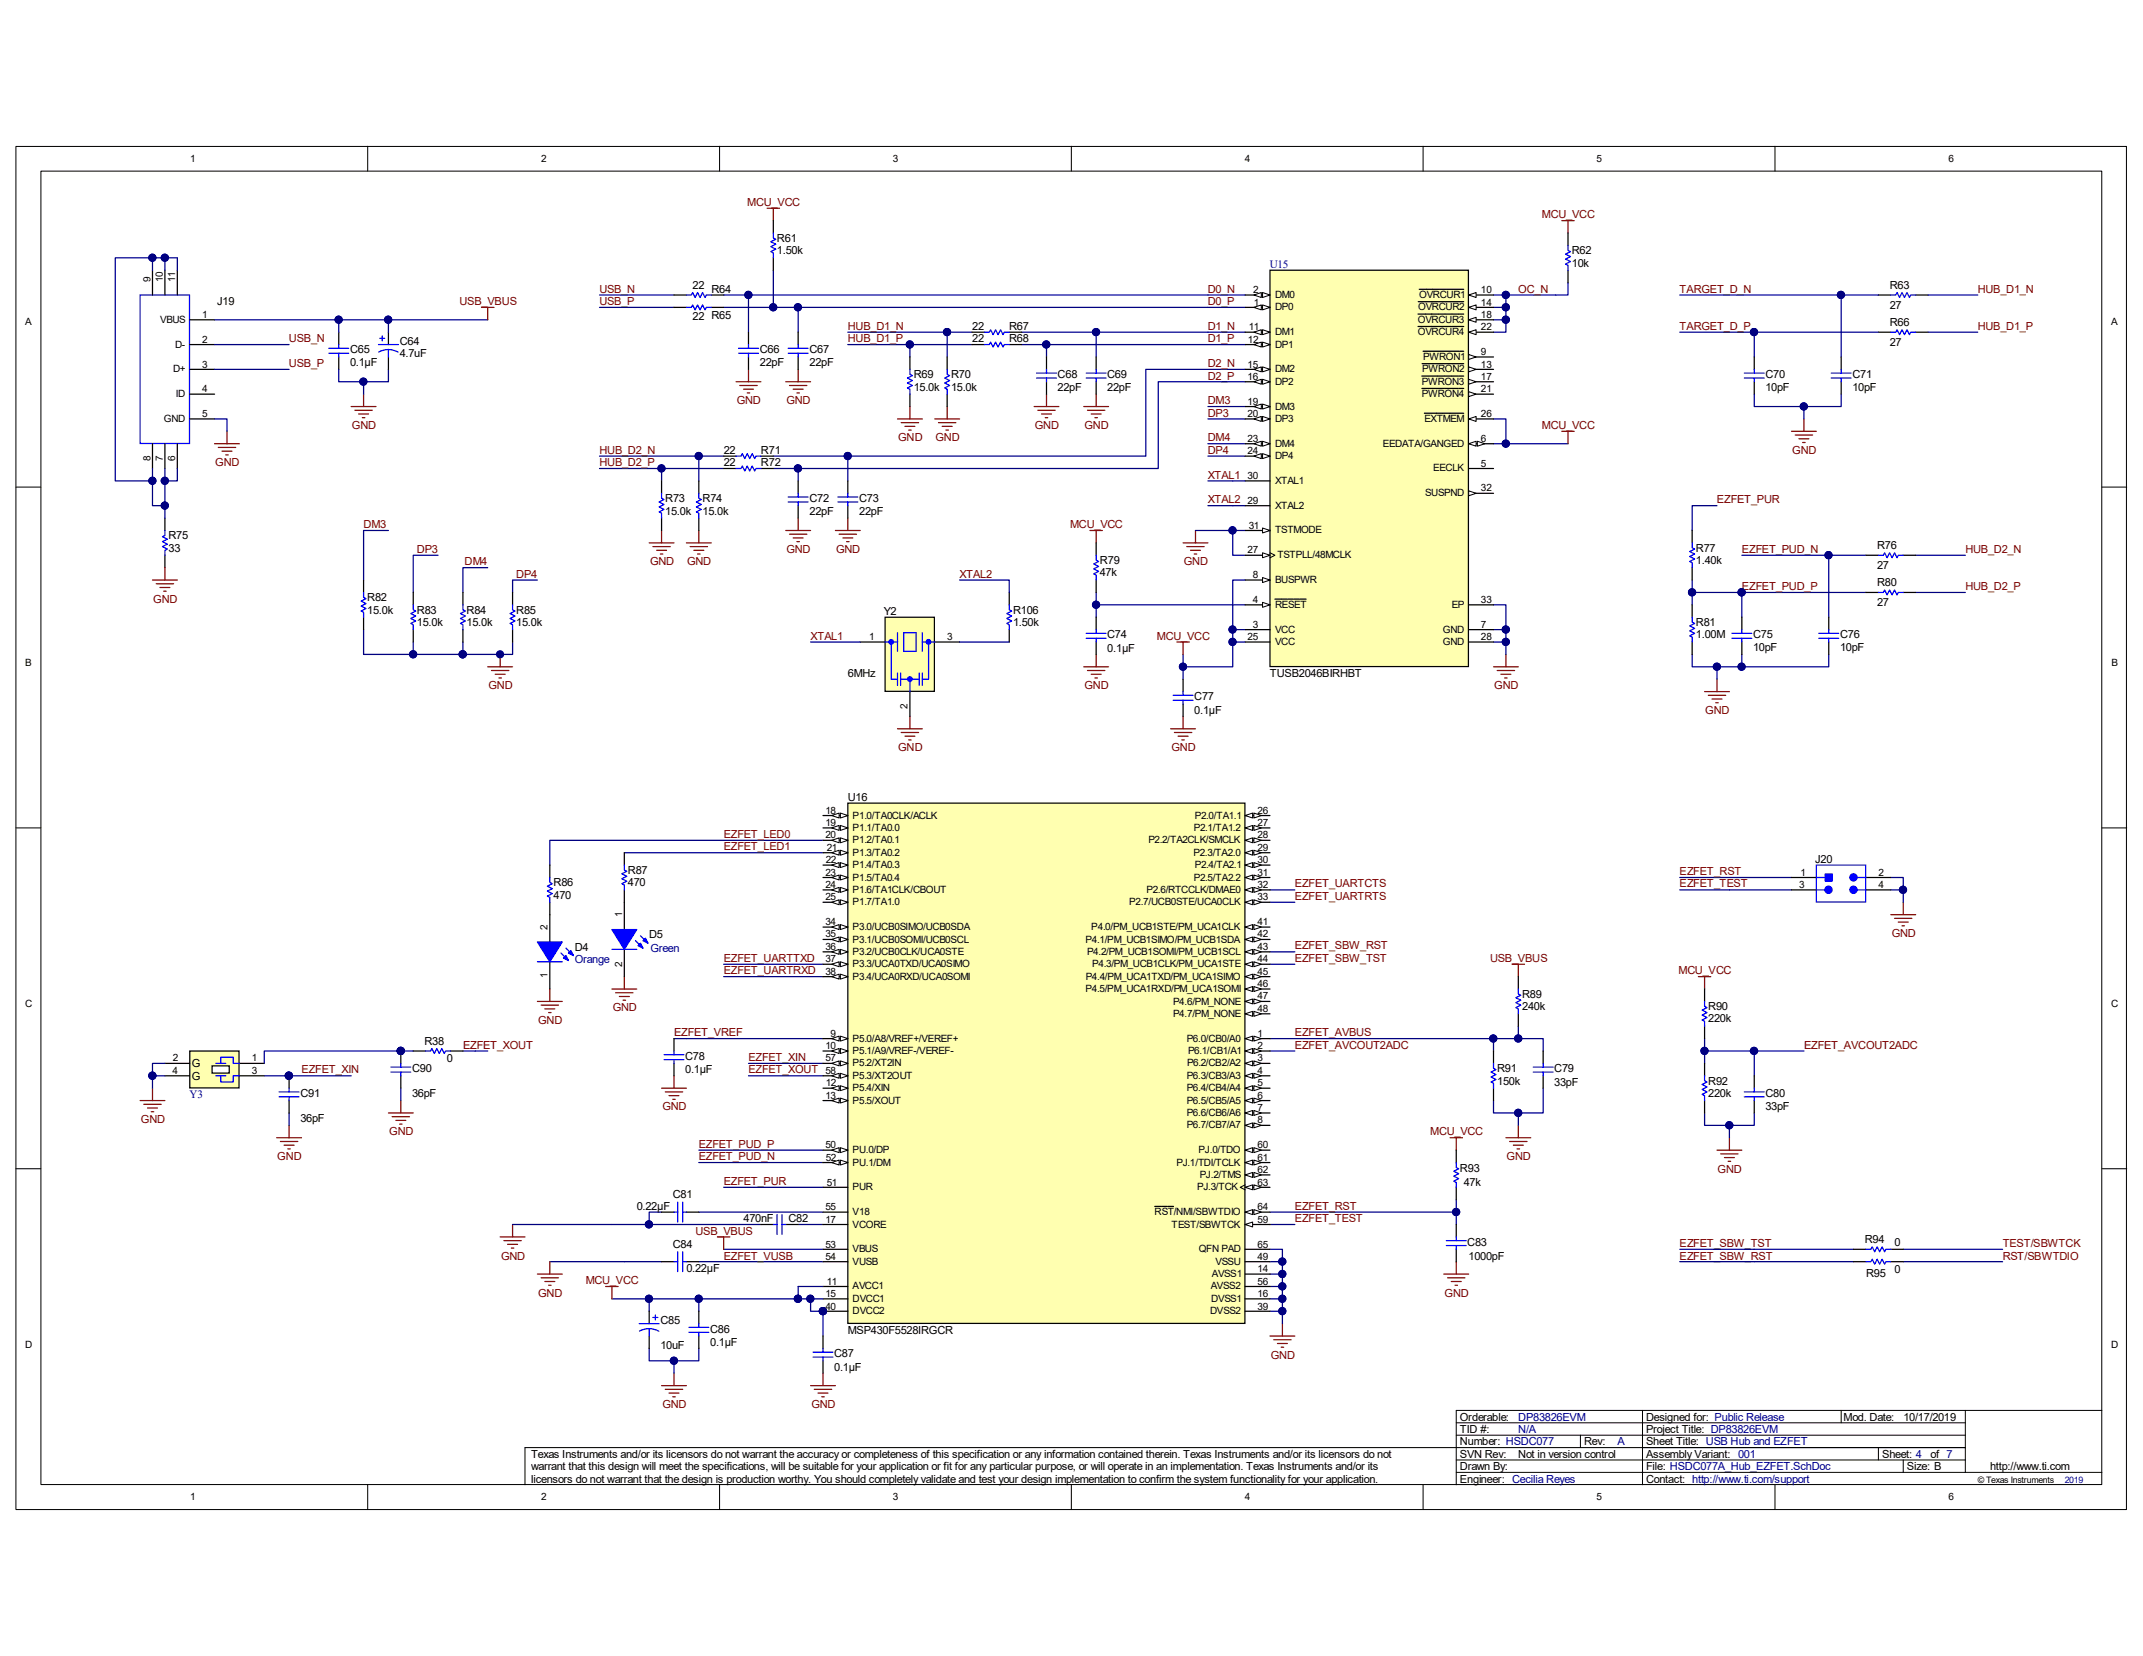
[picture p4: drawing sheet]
<svg xmlns="http://www.w3.org/2000/svg" width="279mm" height="216mm" viewBox="0 0 279 216" stroke-linecap="round" stroke-linejoin="round" font-family="sans-serif">
<defs><g id="words">
<g font-size="1.5" fill="#000080">
<text x="165.6" y="34.9">U15</text>
<text x="24.7" y="143.1">Y3</text>
</g>
<g font-size="1.4" fill="#800000">
<text x="97.4" y="26.8">MCU_VCC</text>
<text x="201" y="28.4">MCU_VCC</text>
<text x="59.9" y="39.8">USB_VBUS</text>
<text x="78.1" y="38.1">USB_N</text>
<text x="78.1" y="39.8">USB_P</text>
<text x="157.5" y="38.1">D0_N</text>
<text x="157.5" y="39.8">D0_P</text>
<text x="198" y="38.1">OC_N</text>
<text x="219" y="38.1">TARGET_D_N</text>
<text x="257.9" y="38.1">HUB_D1_N</text>
<text x="37.7" y="44.6">USB_N</text>
<text x="37.7" y="47.8">USB_P</text>
<text x="110.5" y="43">HUB_D1_N</text>
<text x="110.5" y="44.6">HUB_D1_P</text>
<text x="157.5" y="43">D1_N</text>
<text x="157.5" y="44.6">D1_P</text>
<text x="157.5" y="47.8">D2_N</text>
<text x="219" y="43">TARGET_D_P</text>
<text x="257.9" y="43">HUB_D1_P</text>
<text x="96.1" y="52.7">GND</text>
<text x="102.5" y="52.7">GND</text>
<text x="157.5" y="49.5">D2_P</text>
<text x="157.5" y="52.7">DM3</text>
<text x="45.9" y="55.9">GND</text>
<text x="78.1" y="59.2">HUB_D2_N</text>
<text x="117.1" y="57.5">GND</text>
<text x="122" y="57.5">GND</text>
<text x="134.9" y="55.9">GND</text>
<text x="141.4" y="55.9">GND</text>
<text x="157.5" y="54.3">DP3</text>
<text x="157.5" y="57.5">DM4</text>
<text x="157.5" y="59.2">DP4</text>
<text x="201" y="55.9">MCU_VCC</text>
<text x="233.7" y="59.2">GND</text>
<text x="28.1" y="60.8">GND</text>
<text x="78.1" y="60.8">HUB_D2_P</text>
<text x="157.5" y="62.4">XTAL1</text>
<text x="157.5" y="65.6">XTAL2</text>
<text x="223.9" y="65.6">EZFET_PUR</text>
<text x="47.4" y="68.9">DM3</text>
<text x="139.5" y="68.9">MCU_VCC</text>
<text x="54.4" y="72.1">DP3</text>
<text x="60.6" y="73.7">DM4</text>
<text x="67.3" y="75.3">DP4</text>
<text x="84.8" y="73.7">GND</text>
<text x="89.6" y="73.7">GND</text>
<text x="102.5" y="72.1">GND</text>
<text x="109" y="72.1">GND</text>
<text x="125.1" y="75.3">XTAL2</text>
<text x="154.3" y="73.7">GND</text>
<text x="227.1" y="72.1">EZFET_PUD_N</text>
<text x="227.1" y="76.9">EZFET_PUD_P</text>
<text x="256.2" y="72.1">HUB_D2_N</text>
<text x="256.2" y="76.9">HUB_D2_P</text>
<text x="20" y="78.6">GND</text>
<text x="105.7" y="83.4">XTAL1</text>
<text x="150.8" y="83.4">MCU_VCC</text>
<text x="63.7" y="89.9">GND</text>
<text x="141.4" y="89.9">GND</text>
<text x="194.8" y="89.9">GND</text>
<text x="222.3" y="93.1">GND</text>
<text x="117.1" y="98">GND</text>
<text x="152.7" y="98">GND</text>
<text x="94.4" y="109.3">EZFET_LED0</text>
<text x="94.4" y="110.9">EZFET_LED1</text>
<text x="168.8" y="115.7">EZFET_UARTCTS</text>
<text x="168.8" y="117.3">EZFET_UARTRTS</text>
<text x="219" y="115.7">EZFET_TEST</text>
<text x="219" y="114.1">EZFET_RST</text>
<text x="94.4" y="125.4">EZFET_UARTTXD</text>
<text x="168.8" y="123.8">EZFET_SBW_RST</text>
<text x="168.8" y="125.4">EZFET_SBW_TST</text>
<text x="194.3" y="125.4">USB_VBUS</text>
<text x="246.6" y="122.2">GND</text>
<text x="79.9" y="131.9">GND</text>
<text x="94.4" y="127">EZFET_UARTRXD</text>
<text x="218.8" y="127">MCU_VCC</text>
<text x="60.4" y="136.7">EZFET_XOUT</text>
<text x="70.1" y="133.5">GND</text>
<text x="87.9" y="135.1">EZFET_VREF</text>
<text x="168.8" y="135.1">EZFET_AVBUS</text>
<text x="168.8" y="136.7">EZFET_AVCOUT2ADC</text>
<text x="235.2" y="136.7">EZFET_AVCOUT2ADC</text>
<text x="39.3" y="140">EZFET_XIN</text>
<text x="97.6" y="138.3">EZFET_XIN</text>
<text x="97.6" y="140">EZFET_XOUT</text>
<text x="18.4" y="146.4">GND</text>
<text x="50.8" y="148">GND</text>
<text x="86.4" y="144.8">GND</text>
<text x="91.1" y="149.6">EZFET_PUD_P</text>
<text x="186.5" y="148">MCU_VCC</text>
<text x="36.2" y="151.3">GND</text>
<text x="91.1" y="151.3">EZFET_PUD_N</text>
<text x="94.4" y="154.5">EZFET_PUR</text>
<text x="196.4" y="151.3">GND</text>
<text x="223.9" y="152.9">GND</text>
<text x="90.7" y="161">USB_VBUS</text>
<text x="168.8" y="157.7">EZFET_RST</text>
<text x="168.8" y="159.3">EZFET_TEST</text>
<text x="65.3" y="164.2">GND</text>
<text x="76.4" y="167.4">MCU_VCC</text>
<text x="94.4" y="164.2">EZFET_VUSB</text>
<text x="219" y="162.6">EZFET_SBW_TST</text>
<text x="219" y="164.2">EZFET_SBW_RST</text>
<text x="261.1" y="162.6">TEST/SBWTCK</text>
<text x="261.1" y="164.2">RST/SBWTDIO</text>
<text x="70.1" y="169">GND</text>
<text x="188.3" y="169">GND</text>
<text x="165.7" y="177.1">GND</text>
<text x="86.4" y="183.6">GND</text>
<text x="105.8" y="183.6">GND</text>
</g>
<g font-size="1.4">
<text x="101.3" y="33.1">1.50k</text>
<text x="101.3" y="31.5">R61</text>
<text x="204.9" y="34.8">10k</text>
<text x="204.9" y="33.1">R62</text>
<text x="28.3" y="39.8">J19</text>
<text x="90.3" y="37.7">22</text>
<text x="90.3" y="41.7">22 R65</text>
<text x="92.8" y="38.1">R64</text>
<text x="246.4" y="40.3">27</text>
<text x="246.4" y="37.7">R63</text>
<text x="45.6" y="47.7">0.1µF</text>
<text x="45.6" y="46.1">C65</text>
<text x="52.1" y="46.6">4.7uF</text>
<text x="52.1" y="45">C64</text>
<text x="99.1" y="47.7">22pF</text>
<text x="99.1" y="46.1">C66</text>
<text x="105.5" y="47.7">22pF</text>
<text x="105.5" y="46.1">C67</text>
<text x="126.7" y="43">22</text>
<text x="126.7" y="44.6">22</text>
<text x="131.6" y="43">R67</text>
<text x="131.6" y="44.6">R68</text>
<text x="246.4" y="45.1">27</text>
<text x="246.4" y="42.5">R66</text>
<text x="119.1" y="50.9">15.0k</text>
<text x="119.1" y="49.3">R69</text>
<text x="124" y="50.9">15.0k</text>
<text x="124" y="49.3">R70</text>
<text x="137.9" y="50.9">22pF</text>
<text x="137.9" y="49.3">C68</text>
<text x="144.4" y="50.9">22pF</text>
<text x="144.4" y="49.3">C69</text>
<text x="230.2" y="50.9">10pF</text>
<text x="230.2" y="49.3">C70</text>
<text x="241.5" y="50.9">10pF</text>
<text x="241.5" y="49.3">C71</text>
<text x="94.4" y="59.2">22</text>
<text x="99.2" y="59.2">R71</text>
<text x="86.7" y="65.4">R73</text>
<text x="91.6" y="65.4">R74</text>
<text x="94.4" y="60.8">22</text>
<text x="99.2" y="60.8">R72</text>
<text x="105.5" y="65.4">C72</text>
<text x="112" y="65.4">C73</text>
<text x="22" y="71.9">33</text>
<text x="22" y="70.3">R75</text>
<text x="86.7" y="67.1">15.0k</text>
<text x="91.6" y="67.1">15.0k</text>
<text x="105.5" y="67.1">22pF</text>
<text x="112" y="67.1">22pF</text>
<text x="221.1" y="71.9">R77</text>
<text x="244.7" y="71.6">R76</text>
<text x="143.4" y="75.1">47k</text>
<text x="143.4" y="73.5">R79</text>
<text x="221.1" y="73.5">1.40k</text>
<text x="244.7" y="74.2">27</text>
<text x="244.7" y="76.5">R80</text>
<text x="47.9" y="80">15.0k</text>
<text x="47.9" y="78.4">R82</text>
<text x="54.4" y="81.6">15.0k</text>
<text x="54.4" y="80">R83</text>
<text x="60.8" y="81.6">15.0k</text>
<text x="60.8" y="80">R84</text>
<text x="67.3" y="81.6">15.0k</text>
<text x="67.3" y="80">R85</text>
<text x="115.2" y="80.2">Y2</text>
<text x="132.1" y="81.6">1.50k</text>
<text x="132.1" y="80">R106</text>
<text x="144.4" y="83.2">C74</text>
<text x="221.1" y="83.2">1.00M</text>
<text x="221.1" y="81.6">R81</text>
<text x="228.6" y="83.2">C75</text>
<text x="239.9" y="83.2">C76</text>
<text x="244.7" y="79">27</text>
<text x="110.5" y="88.3">6MHz</text>
<text x="144.4" y="85">0.1µF</text>
<text x="165.6" y="88.3">TUSB2046BIRHBT</text>
<text x="228.6" y="84.8">10pF</text>
<text x="239.9" y="84.8">10pF</text>
<text x="155.7" y="93.1">0.1µF</text>
<text x="155.7" y="91.3">C77</text>
<text x="110.5" y="104.4">U16</text>
<text x="81.9" y="113.9">R87</text>
<text x="236.6" y="112.5">J20</text>
<text x="72.2" y="117.2">470</text>
<text x="72.2" y="115.6">R86</text>
<text x="81.9" y="115.6">470</text>
<text x="74.9" y="124">D4</text>
<text x="84.6" y="122.3">D5</text>
<text x="198.5" y="131.7">240k</text>
<text x="198.5" y="130.1">R89</text>
<text x="222.7" y="131.7">R90</text>
<text x="55.3" y="136.2">R38</text>
<text x="222.7" y="133.3">220k</text>
<text x="25" y="139.1">G</text>
<text x="25" y="140.8">G</text>
<text x="39.2" y="143">C91</text>
<text x="53.7" y="143">36pF</text>
<text x="53.7" y="139.8">C90</text>
<text x="58.3" y="138.5">0</text>
<text x="89.3" y="140">0.1µF</text>
<text x="89.3" y="138.2">C78</text>
<text x="195.2" y="141.4">150k</text>
<text x="195.2" y="139.8">R91</text>
<text x="202.6" y="141.6">33pF</text>
<text x="202.6" y="139.8">C79</text>
<text x="222.7" y="143">220k</text>
<text x="222.7" y="141.4">R92</text>
<text x="230.2" y="143">C80</text>
<text x="39.2" y="146.3">36pF</text>
<text x="230.2" y="144.7">33pF</text>
<text x="190.3" y="152.7">R93</text>
<text x="190.8" y="154.6">47k</text>
<text x="83" y="157.7">0.22µF</text>
<text x="87.7" y="156.3">C81</text>
<text x="96.9" y="159.3">470nF</text>
<text x="102.8" y="159.3">C82</text>
<text x="87.7" y="162.7">C84</text>
<text x="89.5" y="165.8">0.22µF</text>
<text x="191.3" y="162.4">C83</text>
<text x="191.5" y="164.2">1000pF</text>
<text x="243.1" y="162.1">R94</text>
<text x="243.3" y="166.5">R95</text>
<text x="247" y="162.4">0</text>
<text x="247" y="165.9">0</text>
<text x="86.1" y="172.6">C85</text>
<text x="92.6" y="173.7">C86</text>
<text x="110.5" y="173.9">MSP430F5528IRGCR</text>
<text x="86.1" y="175.8">10uF</text>
<text x="92.6" y="175.5">0.1µF</text>
<text x="108.8" y="178.7">0.1µF</text>
<text x="108.8" y="177">C87</text>
<text x="190.3" y="185.2">Orderable:</text>
<text x="214.6" y="185.2">Designed for: Public Release</text>
<text x="240.4" y="185.2">Mod. Date:</text>
<text x="248.2" y="185.2">10/17/2019</text>
<text x="69.3" y="190">Texas Instruments and/or its licensors do not warrant the accuracy or completeness of this specification or any information contained therein. Texas Instruments and/or its licensors do not</text>
<text x="69.3" y="191.6">warrant that this design will meet the specifications, will be suitable for your application or fit for any particular purpose, or will operate in an implementation. Texas Instruments and/or its</text>
<text x="190.3" y="191.6">Drawn By:</text>
<text x="190.3" y="190">SVN Rev:</text>
<text x="190.3" y="188.4">Number: HSDC077</text>
<text x="190.3" y="186.8">TID #:</text>
<text x="198" y="190">Not in version control</text>
<text x="206.5" y="188.4">Rev:</text>
<text x="214.6" y="188.4">Sheet Title: USB Hub and EZFET</text>
<text x="214.6" y="191.6">File: HSDC077A_Hub_EZFET.SchDoc</text>
<text x="214.6" y="186.8">Project Title: DP83826EVM</text>
<text x="214.6" y="190">Assembly Variant: 001</text>
<text x="245.4" y="190">Sheet: 4</text>
<text x="248.6" y="191.6">Size: B</text>
<text x="251.7" y="190">of 7</text>
<text x="259.5" y="191.6">http://www.ti.com</text>
<text x="69.3" y="193.3">licensors do not warrant that the design is production worthy. You should completely validate and test your design implementation to confirm the system functionality for your application.</text>
<text x="190.3" y="193.3">Engineer: Cecilia Reyes</text>
<text x="214.6" y="193.3">Contact: http://www.ti.com/support</text>
</g>
<g font-size="1.4" fill="#000080">
<text x="74.9" y="125.6">Orange</text>
<text x="84.8" y="124.1">Green</text>
<text x="198" y="185.2">DP83826EVM</text>
<text x="198" y="186.8">N/A</text>
<text x="210.9" y="188.4">A</text>
</g>
<g font-size="1.3">
<text x="24.8" y="21.1">1</text>
<text x="70.6" y="21.1">2</text>
<text x="116.4" y="21.1">3</text>
<text x="162.3" y="21.1">4</text>
<text x="208.2" y="21.1">5</text>
<text x="254" y="21.1">6</text>
<text x="19.6" y="36.8" transform="rotate(-90 19.6 36.8)">9</text>
<text x="21.2" y="36.8" transform="rotate(-90 21.2 36.8)">10</text>
<text x="22.8" y="36.8" transform="rotate(-90 22.8 36.8)">11</text>
<text x="26.4" y="41.4">1</text>
<text x="163.4" y="38.2">2</text>
<text x="163.5" y="39.8">1</text>
<text x="166.2" y="40.5">DP0</text>
<text x="166.2" y="38.9">DM0</text>
<text x="184.9" y="40.5">OVRCUR2</text>
<text x="185" y="38.9">OVRCUR1</text>
<text x="193.1" y="38.2">10</text>
<text x="193.1" y="39.8">14</text>
<text x="193.1" y="41.4">18</text>
<text x="3.3" y="42.4">A</text>
<text x="20.9" y="42.1">VBUS</text>
<text x="22.8" y="45.3">D-</text>
<text x="26.4" y="44.7">2</text>
<text x="26.4" y="47.9">3</text>
<text x="162.6" y="47.9">15</text>
<text x="162.7" y="44.7">12</text>
<text x="162.8" y="43.1">11</text>
<text x="166.2" y="43.7">DM1</text>
<text x="166.2" y="45.3">DP1</text>
<text x="184.9" y="42.1">OVRCUR3</text>
<text x="184.9" y="43.7">OVRCUR4</text>
<text x="185.5" y="46.9">PWRON1</text>
<text x="193.1" y="46.3">9</text>
<text x="193.1" y="47.9">13</text>
<text x="193.1" y="43.1">22</text>
<text x="275.3" y="42.4">A</text>
<text x="22.6" y="48.6">D+</text>
<text x="22.9" y="51.8">ID</text>
<text x="26.4" y="51.1">4</text>
<text x="162.6" y="49.5">16</text>
<text x="162.6" y="52.7">19</text>
<text x="166.2" y="48.6">DM2</text>
<text x="166.2" y="50.2">DP2</text>
<text x="166.2" y="53.4">DM3</text>
<text x="185.4" y="50.2">PWRON3</text>
<text x="185.4" y="51.8">PWRON4</text>
<text x="185.4" y="48.6">PWRON2</text>
<text x="193.1" y="49.5">17</text>
<text x="193.1" y="51.1">21</text>
<text x="21.4" y="55">GND</text>
<text x="26.4" y="54.4">5</text>
<text x="162.6" y="54.4">20</text>
<text x="162.6" y="57.6">23</text>
<text x="162.6" y="59.2">24</text>
<text x="166.2" y="55">DP3</text>
<text x="166.2" y="58.3">DM4</text>
<text x="166.2" y="59.9">DP4</text>
<text x="180.3" y="58.3">EEDATA/GANGED</text>
<text x="185.7" y="55">EXTMEM</text>
<text x="193.1" y="57.6">6</text>
<text x="193.1" y="54.4">26</text>
<text x="19.6" y="60.2" transform="rotate(-90 19.6 60.2)">8</text>
<text x="21.2" y="60.2" transform="rotate(-90 21.2 60.2)">7</text>
<text x="22.8" y="60.2" transform="rotate(-90 22.8 60.2)">6</text>
<text x="162.6" y="65.7">29</text>
<text x="162.6" y="62.4">30</text>
<text x="166.2" y="63.1">XTAL1</text>
<text x="185.8" y="64.7">SUSPND</text>
<text x="186.9" y="61.5">EECLK</text>
<text x="193.1" y="60.8">5</text>
<text x="193.1" y="64.1">32</text>
<text x="162.8" y="68.9">31</text>
<text x="166.2" y="66.3">XTAL2</text>
<text x="166.2" y="69.6">TSTMODE</text>
<text x="162.6" y="72.1">27</text>
<text x="163.3" y="75.4">8</text>
<text x="166.2" y="76">BUSPWR</text>
<text x="166.5" y="72.8">TSTPLL/48MCLK</text>
<text x="113.3" y="83.4">1</text>
<text x="123.5" y="83.4">3</text>
<text x="162.6" y="83.4">25</text>
<text x="163.3" y="81.8">3</text>
<text x="163.3" y="78.6">4</text>
<text x="166.2" y="82.5">VCC</text>
<text x="166.2" y="79.2">RESET</text>
<text x="188.1" y="82.5">GND</text>
<text x="189.3" y="79.2">EP</text>
<text x="193.1" y="81.8">7</text>
<text x="193.1" y="83.4">28</text>
<text x="193.1" y="78.6">33</text>
<text x="3.3" y="86.9">B</text>
<text x="166.2" y="84.1">VCC</text>
<text x="188.1" y="84.1">GND</text>
<text x="275.3" y="86.9">B</text>
<text x="118.3" y="92.4" transform="rotate(-90 118.3 92.4)">2</text>
<text x="107.6" y="106.1">18</text>
<text x="107.6" y="107.7">19</text>
<text x="111.2" y="106.7">P1.0/TA0CLK/ACLK</text>
<text x="155.8" y="106.7">P2.0/TA1.1</text>
<text x="164" y="106.1">26</text>
<text x="164" y="107.7">27</text>
<text x="107.6" y="109.3">20</text>
<text x="107.7" y="112.5">22</text>
<text x="107.8" y="110.9">21</text>
<text x="111.2" y="108.3">P1.1/TA0.0</text>
<text x="111.2" y="109.9">P1.2/TA0.1</text>
<text x="111.2" y="111.6">P1.3/TA0.2</text>
<text x="111.2" y="113.2">P1.4/TA0.3</text>
<text x="149.7" y="109.9">P2.2/TA2CLK/SMCLK</text>
<text x="155.6" y="111.6">P2.3/TA2.0</text>
<text x="155.7" y="108.3">P2.1/TA1.2</text>
<text x="155.8" y="113.2">P2.4/TA2.1</text>
<text x="164" y="109.3">28</text>
<text x="164" y="110.9">29</text>
<text x="164" y="112.5">30</text>
<text x="81.1" y="119.6" transform="rotate(-90 81.1 119.6)">1</text>
<text x="107.6" y="114.2">23</text>
<text x="107.6" y="115.8">24</text>
<text x="107.6" y="117.4">25</text>
<text x="111.2" y="114.8">P1.5/TA0.4</text>
<text x="111.2" y="116.4">P1.6/TA1CLK/CBOUT</text>
<text x="111.2" y="118">P1.7/TA1.0</text>
<text x="147.2" y="118">P2.7/UCB0STE/UCA0CLK</text>
<text x="149.5" y="116.4">P2.6/RTCCLK/DMAE0</text>
<text x="155.7" y="114.8">P2.5/TA2.2</text>
<text x="164" y="114.2">31</text>
<text x="164" y="115.8">32</text>
<text x="164" y="117.4">33</text>
<text x="234.6" y="115.8">3</text>
<text x="234.7" y="114.2">1</text>
<text x="244.9" y="114.2">2</text>
<text x="244.9" y="115.8">4</text>
<text x="71.4" y="121.2" transform="rotate(-90 71.4 121.2)">2</text>
<text x="107.6" y="120.6">34</text>
<text x="107.6" y="122.2">35</text>
<text x="107.6" y="123.9">36</text>
<text x="107.6" y="125.5">37</text>
<text x="111.2" y="121.3">P3.0/UCB0SIMO/UCB0SDA</text>
<text x="111.2" y="122.9">P3.1/UCB0SOMI/UCB0SCL</text>
<text x="111.2" y="124.5">P3.2/UCB0CLK/UCA0STE</text>
<text x="141.5" y="122.9">P4.1/PM_UCB1SIMO/PM_UCB1SDA</text>
<text x="141.7" y="124.5">P4.2/PM_UCB1SOMI/PM_UCB1SCL</text>
<text x="142.3" y="121.3">P4.0/PM_UCB1STE/PM_UCA1CLK</text>
<text x="164" y="120.6">41</text>
<text x="164" y="122.2">42</text>
<text x="164" y="123.9">43</text>
<text x="164" y="125.5">44</text>
<text x="3.3" y="131.3">C</text>
<text x="71.4" y="127.5" transform="rotate(-90 71.4 127.5)">1</text>
<text x="81.1" y="126" transform="rotate(-90 81.1 126)">2</text>
<text x="107.6" y="127.1">38</text>
<text x="111.2" y="126.1">P3.3/UCA0TXD/UCA0SIMO</text>
<text x="111.2" y="127.7">P3.4/UCA0RXD/UCA0SOMI</text>
<text x="141.5" y="129.3">P4.5/PM_UCA1RXD/PM_UCA1SOMI</text>
<text x="141.6" y="127.7">P4.4/PM_UCA1TXD/PM_UCA1SIMO</text>
<text x="142.4" y="126.1">P4.3/PM_UCB1CLK/PM_UCA1STE</text>
<text x="153" y="131">P4.6/PM_NONE</text>
<text x="164" y="127.1">45</text>
<text x="164" y="128.7">46</text>
<text x="164" y="130.3">47</text>
<text x="164" y="131.9">48</text>
<text x="275.2" y="131.3">C</text>
<text x="107.6" y="136.8">10</text>
<text x="108.3" y="135.2">9</text>
<text x="111.2" y="135.8">P5.0/A8/VREF+/VEREF+</text>
<text x="111.2" y="137.4">P5.1/A9/VREF-/VEREF-</text>
<text x="153" y="132.6">P4.7/PM_NONE</text>
<text x="154.7" y="135.8">P6.0/CB0/A0</text>
<text x="154.9" y="137.4">P6.1/CB1/A1</text>
<text x="164" y="135.2">1</text>
<text x="164" y="136.8">2</text>
<text x="22.5" y="140">4</text>
<text x="22.5" y="138.4">2</text>
<text x="32.9" y="138.4">1</text>
<text x="32.9" y="140">3</text>
<text x="107.6" y="143.3">13</text>
<text x="107.6" y="138.4">57</text>
<text x="107.6" y="140">58</text>
<text x="107.7" y="141.6">12</text>
<text x="111.2" y="142.3">P5.4/XIN</text>
<text x="111.2" y="143.9">P5.5/XOUT</text>
<text x="111.2" y="139">P5.2/XT2IN</text>
<text x="111.2" y="140.7">P5.3/XT2OUT</text>
<text x="154.7" y="140.7">P6.3/CB3/A3</text>
<text x="154.7" y="142.3">P6.4/CB4/A4</text>
<text x="154.7" y="143.9">P6.5/CB5/A5</text>
<text x="154.8" y="139">P6.2/CB2/A2</text>
<text x="164" y="138.4">3</text>
<text x="164" y="140">4</text>
<text x="164" y="141.6">5</text>
<text x="164" y="143.3">6</text>
<text x="107.6" y="149.7">50</text>
<text x="154.7" y="145.5">P6.6/CB6/A6</text>
<text x="154.7" y="147.1">P6.7/CB7/A7</text>
<text x="164" y="144.9">7</text>
<text x="164" y="146.5">8</text>
<text x="164" y="149.7">60</text>
<text x="107.7" y="151.3">52</text>
<text x="107.8" y="154.6">51</text>
<text x="111.2" y="150.4">PU.0/DP</text>
<text x="111.2" y="155.2">PUR</text>
<text x="111.2" y="152">PU.1/DM</text>
<text x="153.4" y="152">PJ.1/TDI/TCLK</text>
<text x="156.1" y="155.2">PJ.3/TCK</text>
<text x="156.3" y="150.4">PJ.0/TDO</text>
<text x="156.4" y="153.6">PJ.2/TMS</text>
<text x="164" y="151.3">61</text>
<text x="164" y="153">62</text>
<text x="164" y="154.6">63</text>
<text x="107.6" y="159.4">17</text>
<text x="107.6" y="157.8">55</text>
<text x="111.2" y="160.1">VCORE</text>
<text x="111.2" y="158.4">V18</text>
<text x="150.5" y="158.4">RST/NMI/SBWTDIO</text>
<text x="152.7" y="160.1">TEST/SBWTCK</text>
<text x="164" y="159.4">59</text>
<text x="164" y="157.8">64</text>
<text x="107.6" y="162.6">53</text>
<text x="107.6" y="164.3">54</text>
<text x="107.8" y="167.5">11</text>
<text x="111.2" y="163.3">VBUS</text>
<text x="111.2" y="164.9">VUSB</text>
<text x="156.3" y="163.3">QFN PAD</text>
<text x="158" y="166.5">AVSS1</text>
<text x="158.5" y="164.9">VSSU</text>
<text x="164" y="165.9">14</text>
<text x="164" y="164.3">49</text>
<text x="164" y="167.5">56</text>
<text x="164" y="162.6">65</text>
<text x="107.6" y="169.1">15</text>
<text x="107.6" y="170.7">40</text>
<text x="111.2" y="168.1">AVCC1</text>
<text x="111.2" y="169.8">DVCC1</text>
<text x="111.2" y="171.4">DVCC2</text>
<text x="157.8" y="171.4">DVSS2</text>
<text x="157.9" y="168.1">AVSS2</text>
<text x="157.9" y="169.8">DVSS1</text>
<text x="164" y="169.1">16</text>
<text x="164" y="170.7">39</text>
<text x="3.3" y="175.7">D</text>
<text x="275.2" y="175.7">D</text>
<text x="24.8" y="195.6">1</text>
<text x="70.6" y="195.6">2</text>
<text x="116.4" y="195.6">3</text>
<text x="162.3" y="195.6">4</text>
<text x="208.2" y="195.6">5</text>
<text x="254" y="195.6">6</text>
</g>
<text font-size="1.2" x="257.9" y="193.3">© Texas Instruments</text>
<text font-size="1.2" fill="#000080" x="269.2" y="193.3">2019</text>
</g></defs>
<path d="M2.1 19.1h275.1v177.7h-275.1z" fill="none" stroke="#000" stroke-width=".13"/>
<path d="M5.4 22.4h268.6v171.1h-268.6z" fill="#fff"/>
<g fill="none" stroke="#000" stroke-width=".13">
<path d="M47.9 19.1v3.2M93.8 19.1v3.2M139.7 19.1v3.2M185.5 19.1v3.2M231.4 19.1v3.2M5.3 22.3h268.7v171.2h-268.7zM2.1 63.5h3.2M274 63.5h3.3M2.1 107.9h3.2M274 107.9h3.3M2.1 152.4h3.2M274 152.4h3.3"/>
<path d="M47.9 193.6v3.2M93.8 193.6v3.2M139.7 193.6v3.2M185.5 193.6v3.2M189.9 192h84.1M189.9 190.3h66.3M189.9 187.1h66.3M189.9 185.5h66.3M206.1 187.1v1.6M214.1 183.9h-24.2v9.7M231.4 193.6v3.2M240 183.9v1.6"/>
<path d="M244.9 188.7v1.6M248.1 190.3v1.7M256.2 188.7h-187.8v4.9M256.2 183.9v8.1M274 183.9h-59.9v9.7"/>
</g>
<path d="M18.3 38.5h6.4v19.3h-6.4z" fill-rule="evenodd" fill="#fff" stroke="#00f" stroke-width=".16"/>
<g fill="none" stroke="#000" stroke-width=".16">
<path d="M19.9 35.2v3.3M21.5 35.2v3.3M23.1 35.2v3.3M244.9 38.5h1.6M249.8 38.5h1.6M19.9 57.9v3.2M21.5 57.9v3.2M23.1 57.9v3.2M24.7 41.7h3.3M24.7 44.9h3.3M24.7 48.2h3.3M24.7 51.4h3.3"/>
<path d="M24.7 54.6h3.3M44.2 43.3v1.6M44.2 46.5v1.7M50.6 43.3v1.6M50.6 46.5v1.7M228.7 46.5v1.7M228.7 49.8v1.6M240 46.5v1.7M240 49.8v1.6M244.9 43.3h1.6M249.8 43.3h1.6M21.5 67.5v1.7"/>
<path d="M21.5 72.4v1.6"/>
</g>
<g fill="none" stroke="#000080" stroke-width=".16">
<path d="M19.9 33.6v1.6M21.5 33.6v1.6M23.1 35.2v-1.6h-8.1v29.1h4.9M78.2 38.5h9.7M94.4 38.5h67.9M97.6 38.5v4.8M100.8 35.2v4.9M196.3 38.5v4.8h-1.6M204.4 36.8v1.7h-9.7M219 38.5h25.9M240 38.5v8M251.4 38.5h6.5"/>
<path d="M28 41.7h35.6M28 54.6h1.6v1.6M28 44.9h9.7M28 48.2h9.7M44.2 48.2v1.6h6.4v-1.6M44.2 41.7v1.6M47.4 49.8v1.6M50.6 41.7v1.6M78.2 59.5h16.2M78.2 40.1h9.7M91.1 59.5v3.2M94.4 40.1h67.9"/>
<path d="M104.1 40.1v3.2M110.5 44.9h16.2M110.5 43.3h16.2M110.5 59.5v3.2M118.6 44.9v1.6M123.5 43.3v3.2M133.2 43.3h29.1M133.2 44.9h29.1M136.4 44.9v1.6M142.9 43.3v3.2M157.5 53h4.8M157.5 54.6h4.8"/>
<path d="M157.5 57.9h4.8M157.5 59.5h4.8M162.3 48.2h-12.9v11.3h-48.6M162.3 49.8h-11.3v11.3h-50.2M194.7 57.9h9.7M194.7 54.6h1.6v3.3M194.7 40.1h1.6M194.7 41.7h1.6M219 43.3h25.9M228.7 51.4v1.6h11.3v-1.6M228.7 43.3v3.2M235.2 53v1.6"/>
<path d="M251.4 43.3h6.5M19.9 61.1v4.8h1.6M21.5 61.1v6.4M23.1 61.1v1.6h-1.6M50.6 69.2h-3.2v6.4M57.1 72.4h-3.2v4.8M63.6 74h-3.2v3.2M70.1 75.6h-3.3v1.6M78.2 61.1h16.2M86.3 61.1v1.6M104.1 61.1v1.6M142.9 77.2v3.3"/>
<path d="M142.9 78.9h19.4M155.9 69.2h6.4M157.5 65.9h4.8M157.5 62.7h4.8M160.7 69.2v3.2h1.6M162.3 75.6h-1.6v11.3h-6.5M194.7 78.9h1.6v6.4M220.6 75.6v3.3M220.6 77.2h22.7M223.9 65.9h-3.3v3.3M227.1 72.4h16.2M227.1 77.2v3.3"/>
<path d="M238.4 72.4v8.1M249.8 72.4h6.4M249.8 77.2h6.4M53.9 83.7v1.6h6.5v-1.6M154.2 85.3v3.3M160.7 82.1h1.6M160.7 83.7h1.6M194.7 82.1h1.6M194.7 83.7h1.6M220.6 85.3v1.6h17.8v-1.6M223.9 86.9v1.7M227.1 85.3v1.6"/>
<path d="M81.4 111.2h25.9M107.3 109.6h-35.6v3.2M165.6 117.6h3.2M165.6 116h3.2M219 116h14.6M219 114.4h14.6M246.5 114.4h1.6v3.2M246.5 116h1.6M87.9 135.4h19.4M94.4 127.3h12.9M94.4 125.7h12.9M97.6 138.6h9.7"/>
<path d="M165.6 135.4h35.6v1.6M165.6 137h3.2M165.6 125.7h3.2M165.6 124.1h3.2M194.7 135.4v1.6M198 133.8v1.6M222.2 135.4v3.2M222.2 137h6.5v3.3M228.7 137h6.5M19.9 140.3v1.6M79.8 159.6h19.4M86.3 158h-1.7v1.6"/>
<path d="M91.1 158h16.2M91.1 151.6h16.2M91.1 149.9h16.2M94.4 154.8h12.9M97.6 140.3h9.7M104.1 159.6h3.2M165.6 159.6h3.2M165.6 158h24.3M189.9 156.4v3.2M198 145.1v1.6M201.2 141.9v3.2h-6.5v-1.6M222.2 145.1v1.6h6.5v-1.6"/>
<path d="M225.5 146.7v1.6M79.8 169.3h24.3M81.4 164.5h4.9M84.6 175.8v1.6h6.5v-1.6M84.6 169.3v1.7M87.9 177.4v1.6M91.1 169.3v1.7M91.1 164.5h16.2M94.4 162.9h12.9M107.3 171v3.2M165.6 162.9h1.6v9.7M165.6 164.5h1.6"/>
<path d="M165.6 166.1h1.6M165.6 167.7h1.6M165.6 169.3h1.6M165.6 171h1.6M219 164.5h22.7M219 162.9h22.7M248.1 164.5h13M248.1 162.9h13"/>
</g>
<g fill="#000080" stroke="#000080" stroke-width=".13">
<circle cx="50.6" cy="41.7" r=".47"/>
<circle cx="44.2" cy="41.7" r=".47"/>
<circle cx="21.5" cy="33.6" r=".47"/>
<circle cx="19.9" cy="33.6" r=".47"/>
<circle cx="19.9" cy="62.7" r=".47"/>
<circle cx="21.5" cy="62.7" r=".47"/>
<circle cx="21.5" cy="65.9" r=".47"/>
<circle cx="47.4" cy="49.8" r=".47"/>
<circle cx="238.4" cy="72.4" r=".47"/>
<circle cx="220.6" cy="77.2" r=".47"/>
<circle cx="227.1" cy="77.2" r=".47"/>
<circle cx="223.8" cy="86.9" r=".47"/>
<circle cx="227.1" cy="86.9" r=".47"/>
<circle cx="97.6" cy="38.4" r=".47"/>
<circle cx="100.8" cy="40.1" r=".47"/>
<circle cx="104" cy="40.1" r=".47"/>
<circle cx="142.9" cy="78.8" r=".47"/>
<circle cx="196.3" cy="57.8" r=".47"/>
<circle cx="196.3" cy="38.4" r=".47"/>
<circle cx="142.9" cy="43.3" r=".47"/>
<circle cx="136.4" cy="44.9" r=".47"/>
<circle cx="118.6" cy="44.9" r=".47"/>
<circle cx="123.5" cy="43.3" r=".47"/>
<circle cx="104" cy="61.1" r=".47"/>
<circle cx="110.5" cy="59.5" r=".47"/>
<circle cx="86.2" cy="61.1" r=".47"/>
<circle cx="91.1" cy="59.5" r=".47"/>
<circle cx="65.2" cy="85.3" r=".47"/>
<circle cx="60.3" cy="85.3" r=".47"/>
<circle cx="53.9" cy="85.3" r=".47"/>
<circle cx="160.7" cy="69.1" r=".47"/>
<circle cx="154.2" cy="86.9" r=".47"/>
<circle cx="160.7" cy="83.7" r=".47"/>
<circle cx="160.7" cy="82.1" r=".47"/>
<circle cx="196.3" cy="82.1" r=".47"/>
<circle cx="196.3" cy="83.7" r=".47"/>
<circle cx="196.3" cy="41.7" r=".47"/>
<circle cx="196.3" cy="40.1" r=".47"/>
<circle cx="240" cy="38.4" r=".47"/>
<circle cx="228.7" cy="43.3" r=".47"/>
<circle cx="235.2" cy="53" r=".47"/>
<circle cx="197.9" cy="145.1" r=".47"/>
<circle cx="104" cy="169.3" r=".47"/>
<circle cx="91.1" cy="169.3" r=".47"/>
<circle cx="84.6" cy="169.3" r=".47"/>
<circle cx="87.9" cy="177.4" r=".47"/>
<circle cx="194.7" cy="135.4" r=".47"/>
<circle cx="197.9" cy="135.4" r=".47"/>
<circle cx="84.6" cy="159.6" r=".47"/>
<circle cx="107.3" cy="170.9" r=".47"/>
<circle cx="167.2" cy="164.5" r=".47"/>
<circle cx="167.2" cy="166.1" r=".47"/>
<circle cx="167.2" cy="167.7" r=".47"/>
<circle cx="167.2" cy="169.3" r=".47"/>
<circle cx="167.2" cy="170.9" r=".47"/>
<circle cx="189.8" cy="158" r=".47"/>
<circle cx="225.5" cy="146.7" r=".47"/>
<circle cx="222.2" cy="137" r=".47"/>
<circle cx="228.7" cy="137" r=".47"/>
<circle cx="248.1" cy="116" r=".47"/>
<circle cx="19.9" cy="140.2" r=".47"/>
</g>
<g fill="none" stroke="#800000" stroke-width=".16">
<path d="M100 27.2h1.6M100.8 27.2v1.6M203.6 28.8h1.6M204.4 28.8v1.6M28 57.9h3.2M28.5 58.3h2.2M28.9 58.8h1.3M29.4 59.3h.4M29.6 56.2v1.7M45.8 53h3.2M46.3 53.5h2.2M46.8 54h1.3"/>
<path d="M47.2 54.5h.4M47.4 51.4v1.6M62.8 40.1h1.6M63.6 40.1v1.6M96 49.8h3.2M96.5 50.3h2.2M96.9 50.7h1.3M97.4 51.2h.4M97.6 48.2v1.6M102.4 49.8h3.3M102.9 50.3h2.3M103.4 50.7h1.3"/>
<path d="M103.9 51.2h.3M104.1 48.2v1.6M117 54.6h3.3M117.5 55.1h2.3M118 55.6h1.3M118.5 56.1h.3M118.6 53v1.6M121.9 54.6h3.2M122.4 55.1h2.2M122.8 55.6h1.3M123.3 56.1h.4M123.5 53v1.6"/>
<path d="M134.8 53h3.3M135.3 53.5h2.3M135.8 54h1.3M136.3 54.5h.3M136.4 51.4v1.6M141.3 53h3.2M141.8 53.5h2.2M142.3 54h1.3M142.8 54.5h.3M142.9 51.4v1.6M203.6 56.2h1.6M204.4 56.2v1.7"/>
<path d="M233.6 56.2h3.2M234.1 56.7h2.2M234.5 57.2h1.3M235 57.7h.4M235.2 54.6v1.6M19.9 75.6h3.2M20.4 76.1h2.2M20.9 76.6h1.2M21.3 77.1h.4M21.5 74v1.6M84.6 70.8h3.3M85.1 71.3h2.3"/>
<path d="M85.6 71.7h1.3M86.1 72.2h.3M86.3 69.2v1.6M89.5 70.8h3.2M90 71.3h2.2M90.5 71.7h1.3M91 72.2h.3M91.1 69.2v1.6M102.4 69.2h3.3M102.9 69.6h2.3M103.4 70.1h1.3M103.9 70.6h.3"/>
<path d="M104.1 67.5v1.7M108.9 69.2h3.3M109.4 69.6h2.3M109.9 70.1h1.3M110.4 70.6h.3M110.5 67.5v1.7M142.1 69.2h1.6M142.9 69.2v1.6M154.2 70.8h3.3M154.7 71.3h2.3M155.2 71.7h1.3M155.7 72.2h.3"/>
<path d="M155.9 69.2v1.6M63.6 86.9h3.2M64.1 87.4h2.2M64.6 87.9h1.3M65 88.4h.4M65.2 85.3v1.6M141.3 86.9h3.2M141.8 87.4h2.2M142.3 87.9h1.3M142.8 88.4h.3M142.9 85.3v1.6M152.6 95h3.3"/>
<path d="M153.1 95.5h2.3M153.4 83.7h1.7M153.6 96h1.3M154.1 96.5h.3M154.2 83.7v1.6M154.2 93.4v1.6M194.7 86.9h3.3M195.2 87.4h2.3M195.7 87.9h1.3M196.2 88.4h.3M196.3 85.3v1.6M222.2 90.2h3.3"/>
<path d="M222.7 90.7h2.3M223.2 91.1h1.3M223.7 91.6h.3M223.9 88.6v1.6M246.5 119.3h3.3M247 119.7h2.3M248.1 117.6v1.7M70.1 130.6h3.2M70.6 131h2.2M71 131.5h1.3M71.5 132h.3M71.7 128.9v1.7"/>
<path d="M79.8 128.9h3.2M80.3 129.4h2.2M80.8 129.9h1.2M81.2 130.4h.4M81.4 127.3v1.6M197.1 125.7h1.7M198 125.7v1.6M221.4 127.3h1.6M222.2 127.3v1.6M247.5 120.2h1.3M248 120.7h.3M18.3 143.5h3.2"/>
<path d="M18.7 144h2.3M19.2 144.5h1.3M19.7 144.9h.3M19.9 141.9v1.6M86.3 141.9h3.2M86.7 142.4h2.3M87.2 142.8h1.3M87.7 143.3h.3M87.9 140.3v1.6M189.1 148.3h1.6M189.9 148.3v1.6M196.3 148.3h3.3"/>
<path d="M196.8 148.8h2.3M197.3 149.3h1.3M197.8 149.8h.3M198 146.7v1.6M223.9 149.9h3.2M224.3 150.4h2.3M224.8 150.9h1.3M225.3 151.4h.3M225.5 148.3v1.6M79 167.7h1.6M79.8 167.7v1.6M87.9 179v1.6"/>
<path d="M93.5 161.3h1.7M94.4 161.3v1.6M107.3 179v1.6M165.6 174.2h3.2M166.1 174.7h2.2M166.5 175.2h1.3M167 175.6h.4M167.2 172.6v1.6M188.2 166.1h3.3M188.7 166.6h2.3M189.2 167.1h1.3M189.7 167.6h.3"/>
<path d="M189.9 164.5v1.6M86.3 180.6h3.2M86.7 181.1h2.3M87.2 181.6h1.3M87.7 182.1h.3M105.7 180.6h3.2M106.2 181.1h2.2M106.7 181.6h1.2M107.1 182.1h.4"/>
</g>
<g fill="none" stroke="#00f" stroke-width=".16">
<path d="M246.5 38.5h.7l.1-.4 .4 .7 .3-.7 .3 .7 .3-.7 .4 .7 .1-.3h.7M42.9 46.1h2.6M42.9 45.4h2.6M44.2 44.9v.5M44.2 46.1v.4M49.3 44.9h2.6M49.5 44.1h.7M49.8 43.8v.6M50.6 45.6l-.6 .1-.6 .2M50.6 45.6l.7 .1 .6 .2M50.6 45.6v.9M227.4 49.3h2.6"/>
<path d="M227.4 48.6h2.6M228.7 48.2v.4M228.7 49.3v.5M238.8 49.3h2.5M238.8 48.6h2.5M240 48.2v.4M240 49.3v.5M246.5 43.3h.7l.1-.3 .4 .6 .3-.6 .3 .6 .3-.6 .4 .6 .1-.3h.7M21.5 69.2v.6l-.3 .2 .6 .3-.6 .3 .6 .3-.6 .4 .6 .3-.3 .1v.7"/>
</g>
<path d="M24.7 137h6.5v4.8h-6.5z" fill-rule="evenodd" fill="#ffffb0" stroke="#000" stroke-width=".16"/>
<path d="M21.5 138.6h3.2M31.2 138.6h3.3M21.5 140.3h3.2M31.2 140.3h3.3" fill="none" stroke="#000" stroke-width=".16"/>
<path d="M28.1 138.6h1.3M28.1 140.3h1.3" fill="none" stroke="#00f" stroke-width=".16"/>
<path d="M27.7 139h2.2v.9h-2.2z" fill-rule="evenodd" fill="#fff" stroke="#000" stroke-width=".16"/>
<g fill="none" stroke="#00f" stroke-width=".16">
<path d="M28.8 138.6v-.8h1.6v.8h.8M51 139.1h2.6M51 139.8h2.6M52.3 138.6v.5M52.3 139.8v.5M199.9 139.1h2.6M199.9 139.8h2.6M201.2 138.6v.5M201.2 139.8v.5M28.8 140.3v.8h1.6v-.8h.8M36.4 142.4h2.6M36.4 143h2.6"/>
<path d="M37.7 141.9v.5M37.7 143v.5M227.4 142.4h2.6M227.4 143h2.6M228.7 141.9v.5M228.7 143v.5"/>
</g>
<path d="M47.4 82.1v3.2h6.5M66.8 83.7v1.6h-6.4M21.5 138.6h-1.6v1.7h1.6M53.9 137h-19.4v1.6M60.4 137h3.2M34.5 140.3h11.3M37.7 145.1v1.6M52.3 141.9v1.6M66.8 159.6h13M71.7 164.5h9.7M104.1 167.7v1.6" fill="none" stroke="#000080" stroke-width=".16"/>
<g fill="#000080" stroke="#000080" stroke-width=".13">
<circle cx="19.9" cy="140.2" r=".47"/>
<circle cx="52.2" cy="137" r=".47"/>
<circle cx="37.7" cy="140.2" r=".47"/>
<circle cx="60.3" cy="85.3" r=".47"/>
<circle cx="53.9" cy="85.3" r=".47"/>
<circle cx="104" cy="169.3" r=".47"/>
</g>
<g fill="none" stroke="#800000" stroke-width=".16">
<path d="M117 95h3.3M117.5 95.5h2.3M118 96h1.3M118.5 96.5h.3M118.6 93.4v1.6M36.1 148.3h3.2M36.6 148.8h2.2M37 149.3h1.3M37.5 149.8h.4M37.7 146.7v1.6M50.6 145.1h3.3M51.1 145.6h2.3"/>
<path d="M51.6 146.1h1.3M52.1 146.6h.3M52.3 143.5v1.6M66.8 159.6v1.7M65.2 161.3h3.2M65.7 161.7h2.3M66.2 162.2h1.3M66.7 162.7h.3M70.1 166.1h3.2M70.6 166.6h2.2M71 167.1h1.3M71.5 167.6h.3"/>
<path d="M71.7 164.5v1.6"/>
</g>
<path d="M52.3 137v1.6M201.2 137v1.6M37.7 140.3v1.6M37.7 143.5v1.6M52.3 140.3v1.6M201.2 140.3v1.6M228.7 140.3v1.6M228.7 143.5v1.6" fill="none" stroke="#000" stroke-width=".16"/>
<path d="M110.5 104.7h51.8v67.8h-51.8z" fill-rule="evenodd" fill="#ffffb0" stroke="#000" stroke-width=".16"/>
<path d="M162.3 135.4h3.3" fill="none" stroke="#000" stroke-width=".16"/>
<path d="M162.3 135.4l1-.3v.6z" fill="#fff"/>
<path d="M162.3 135.4l1-.3v.6z" fill="none" stroke="#000" stroke-width=".13"/>
<path d="M163.5 135.1l.9 .3-.9 .3z" fill="#fff"/>
<path d="M163.5 135.1l.9 .3-.9 .3z" fill="none" stroke="#000" stroke-width=".13"/>
<path d="M162.3 137h3.3" fill="none" stroke="#000" stroke-width=".16"/>
<path d="M162.3 137l1-.3v.6z" fill="#fff"/>
<path d="M162.3 137l1-.3v.6z" fill="none" stroke="#000" stroke-width=".13"/>
<path d="M163.5 136.7l.9 .3-.9 .3z" fill="#fff"/>
<path d="M163.5 136.7l.9 .3-.9 .3z" fill="none" stroke="#000" stroke-width=".13"/>
<path d="M162.3 138.6h3.3" fill="none" stroke="#000" stroke-width=".16"/>
<path d="M162.3 138.6l1-.3v.7z" fill="#fff"/>
<path d="M162.3 138.6l1-.3v.7z" fill="none" stroke="#000" stroke-width=".13"/>
<path d="M163.5 138.3l.9 .3-.9 .4z" fill="#fff"/>
<path d="M163.5 138.3l.9 .3-.9 .4z" fill="none" stroke="#000" stroke-width=".13"/>
<path d="M162.3 140.3h3.3" fill="none" stroke="#000" stroke-width=".16"/>
<path d="M162.3 140.3l1-.4v.7z" fill="#fff"/>
<path d="M162.3 140.3l1-.4v.7z" fill="none" stroke="#000" stroke-width=".13"/>
<path d="M163.5 139.9l.9 .4-.9 .3z" fill="#fff"/>
<path d="M163.5 139.9l.9 .4-.9 .3z" fill="none" stroke="#000" stroke-width=".13"/>
<path d="M162.3 141.9h3.3" fill="none" stroke="#000" stroke-width=".16"/>
<path d="M162.3 141.9l1-.4v.7z" fill="#fff"/>
<path d="M162.3 141.9l1-.4v.7z" fill="none" stroke="#000" stroke-width=".13"/>
<path d="M163.5 141.5l.9 .4-.9 .3z" fill="#fff"/>
<path d="M163.5 141.5l.9 .4-.9 .3z" fill="none" stroke="#000" stroke-width=".13"/>
<path d="M162.3 143.5h3.3" fill="none" stroke="#000" stroke-width=".16"/>
<path d="M162.3 143.5l1-.3v.6z" fill="#fff"/>
<path d="M162.3 143.5l1-.3v.6z" fill="none" stroke="#000" stroke-width=".13"/>
<path d="M163.5 143.2l.9 .3-.9 .3z" fill="#fff"/>
<path d="M163.5 143.2l.9 .3-.9 .3z" fill="none" stroke="#000" stroke-width=".13"/>
<path d="M162.3 145.1h3.3" fill="none" stroke="#000" stroke-width=".16"/>
<path d="M162.3 145.1l1-.3v.6z" fill="#fff"/>
<path d="M162.3 145.1l1-.3v.6z" fill="none" stroke="#000" stroke-width=".13"/>
<path d="M163.5 144.8l.9 .3-.9 .3z" fill="#fff"/>
<path d="M163.5 144.8l.9 .3-.9 .3z" fill="none" stroke="#000" stroke-width=".13"/>
<path d="M162.3 146.7h3.3" fill="none" stroke="#000" stroke-width=".16"/>
<path d="M162.3 146.7l1-.3v.6z" fill="#fff"/>
<path d="M162.3 146.7l1-.3v.6z" fill="none" stroke="#000" stroke-width=".13"/>
<path d="M163.5 146.4l.9 .3-.9 .3z" fill="#fff"/>
<path d="M163.5 146.4l.9 .3-.9 .3z" fill="none" stroke="#000" stroke-width=".13"/>
<path d="M107.3 135.4h3.2" fill="none" stroke="#000" stroke-width=".16"/>
<path d="M109.6 135.1l.9 .3-.9 .3z" fill="#fff"/>
<path d="M109.6 135.1l.9 .3-.9 .3z" fill="none" stroke="#000" stroke-width=".13"/>
<path d="M108.4 135.4l1-.3v.6z" fill="#fff"/>
<path d="M108.4 135.4l1-.3v.6z" fill="none" stroke="#000" stroke-width=".13"/>
<path d="M107.3 137h3.2" fill="none" stroke="#000" stroke-width=".16"/>
<path d="M109.6 136.7l.9 .3-.9 .3z" fill="#fff"/>
<path d="M109.6 136.7l.9 .3-.9 .3z" fill="none" stroke="#000" stroke-width=".13"/>
<path d="M108.4 137l1-.3v.6z" fill="#fff"/>
<path d="M108.4 137l1-.3v.6z" fill="none" stroke="#000" stroke-width=".13"/>
<path d="M107.3 141.9h3.2M107.3 167.7h3.2" fill="none" stroke="#000" stroke-width=".16"/>
<path d="M109.6 141.5l.9 .4-.9 .3z" fill="#fff"/>
<path d="M109.6 141.5l.9 .4-.9 .3z" fill="none" stroke="#000" stroke-width=".13"/>
<path d="M108.4 141.9l1-.4v.7z" fill="#fff"/>
<path d="M108.4 141.9l1-.4v.7z" fill="none" stroke="#000" stroke-width=".13"/>
<path d="M107.3 143.5h3.2" fill="none" stroke="#000" stroke-width=".16"/>
<path d="M109.6 143.2l.9 .3-.9 .3z" fill="#fff"/>
<path d="M109.6 143.2l.9 .3-.9 .3z" fill="none" stroke="#000" stroke-width=".13"/>
<path d="M108.4 143.5l1-.3v.6z" fill="#fff"/>
<path d="M108.4 143.5l1-.3v.6z" fill="none" stroke="#000" stroke-width=".13"/>
<path d="M107.3 106.3h3.2M107.3 159.6h3.2M107.3 169.3h3.2M162.3 166.1h3.3M162.3 169.3h3.3" fill="none" stroke="#000" stroke-width=".16"/>
<path d="M109.6 106l.9 .3-.9 .3z" fill="#fff"/>
<path d="M109.6 106l.9 .3-.9 .3z" fill="none" stroke="#000" stroke-width=".13"/>
<path d="M108.4 106.3l1-.3v.6z" fill="#fff"/>
<path d="M108.4 106.3l1-.3v.6z" fill="none" stroke="#000" stroke-width=".13"/>
<path d="M107.3 107.9h3.2" fill="none" stroke="#000" stroke-width=".16"/>
<path d="M109.6 107.6l.9 .3-.9 .4z" fill="#fff"/>
<path d="M109.6 107.6l.9 .3-.9 .4z" fill="none" stroke="#000" stroke-width=".13"/>
<path d="M108.4 107.9l1-.3v.7z" fill="#fff"/>
<path d="M108.4 107.9l1-.3v.7z" fill="none" stroke="#000" stroke-width=".13"/>
<path d="M107.3 109.6h3.2" fill="none" stroke="#000" stroke-width=".16"/>
<path d="M109.6 109.2l.9 .4-.9 .3z" fill="#fff"/>
<path d="M109.6 109.2l.9 .4-.9 .3z" fill="none" stroke="#000" stroke-width=".13"/>
<path d="M108.4 109.6l1-.4v.7z" fill="#fff"/>
<path d="M108.4 109.6l1-.4v.7z" fill="none" stroke="#000" stroke-width=".13"/>
<path d="M107.3 111.2h3.2" fill="none" stroke="#000" stroke-width=".16"/>
<path d="M109.6 110.8l.9 .4-.9 .3z" fill="#fff"/>
<path d="M109.6 110.8l.9 .4-.9 .3z" fill="none" stroke="#000" stroke-width=".13"/>
<path d="M108.4 111.2l1-.4v.7z" fill="#fff"/>
<path d="M108.4 111.2l1-.4v.7z" fill="none" stroke="#000" stroke-width=".13"/>
<path d="M107.3 112.8h3.2" fill="none" stroke="#000" stroke-width=".16"/>
<path d="M109.6 112.5l.9 .3-.9 .3z" fill="#fff"/>
<path d="M109.6 112.5l.9 .3-.9 .3z" fill="none" stroke="#000" stroke-width=".13"/>
<path d="M108.4 112.8l1-.3v.6z" fill="#fff"/>
<path d="M108.4 112.8l1-.3v.6z" fill="none" stroke="#000" stroke-width=".13"/>
<path d="M107.3 114.4h3.2" fill="none" stroke="#000" stroke-width=".16"/>
<path d="M109.6 114.1l.9 .3-.9 .3z" fill="#fff"/>
<path d="M109.6 114.1l.9 .3-.9 .3z" fill="none" stroke="#000" stroke-width=".13"/>
<path d="M108.4 114.4l1-.3v.6z" fill="#fff"/>
<path d="M108.4 114.4l1-.3v.6z" fill="none" stroke="#000" stroke-width=".13"/>
<path d="M107.3 116h3.2" fill="none" stroke="#000" stroke-width=".16"/>
<path d="M109.6 115.7l.9 .3-.9 .3z" fill="#fff"/>
<path d="M109.6 115.7l.9 .3-.9 .3z" fill="none" stroke="#000" stroke-width=".13"/>
<path d="M108.4 116l1-.3v.6z" fill="#fff"/>
<path d="M108.4 116l1-.3v.6z" fill="none" stroke="#000" stroke-width=".13"/>
<path d="M107.3 117.6h3.2" fill="none" stroke="#000" stroke-width=".16"/>
<path d="M109.6 117.3l.9 .3-.9 .4z" fill="#fff"/>
<path d="M109.6 117.3l.9 .3-.9 .4z" fill="none" stroke="#000" stroke-width=".13"/>
<path d="M108.4 117.6l1-.3v.7z" fill="#fff"/>
<path d="M108.4 117.6l1-.3v.7z" fill="none" stroke="#000" stroke-width=".13"/>
<path d="M162.3 106.3h3.3" fill="none" stroke="#000" stroke-width=".16"/>
<path d="M162.3 106.3l1-.3v.6z" fill="#fff"/>
<path d="M162.3 106.3l1-.3v.6z" fill="none" stroke="#000" stroke-width=".13"/>
<path d="M163.5 106l.9 .3-.9 .3z" fill="#fff"/>
<path d="M163.5 106l.9 .3-.9 .3z" fill="none" stroke="#000" stroke-width=".13"/>
<path d="M162.3 107.9h3.3" fill="none" stroke="#000" stroke-width=".16"/>
<path d="M162.3 107.9l1-.3v.7z" fill="#fff"/>
<path d="M162.3 107.9l1-.3v.7z" fill="none" stroke="#000" stroke-width=".13"/>
<path d="M163.5 107.6l.9 .3-.9 .4z" fill="#fff"/>
<path d="M163.5 107.6l.9 .3-.9 .4z" fill="none" stroke="#000" stroke-width=".13"/>
<path d="M162.3 109.6h3.3" fill="none" stroke="#000" stroke-width=".16"/>
<path d="M162.3 109.6l1-.4v.7z" fill="#fff"/>
<path d="M162.3 109.6l1-.4v.7z" fill="none" stroke="#000" stroke-width=".13"/>
<path d="M163.5 109.2l.9 .4-.9 .3z" fill="#fff"/>
<path d="M163.5 109.2l.9 .4-.9 .3z" fill="none" stroke="#000" stroke-width=".13"/>
<path d="M162.3 111.2h3.3" fill="none" stroke="#000" stroke-width=".16"/>
<path d="M162.3 111.2l1-.4v.7z" fill="#fff"/>
<path d="M162.3 111.2l1-.4v.7z" fill="none" stroke="#000" stroke-width=".13"/>
<path d="M163.5 110.8l.9 .4-.9 .3z" fill="#fff"/>
<path d="M163.5 110.8l.9 .4-.9 .3z" fill="none" stroke="#000" stroke-width=".13"/>
<path d="M162.3 112.8h3.3" fill="none" stroke="#000" stroke-width=".16"/>
<path d="M162.3 112.8l1-.3v.6z" fill="#fff"/>
<path d="M162.3 112.8l1-.3v.6z" fill="none" stroke="#000" stroke-width=".13"/>
<path d="M163.5 112.5l.9 .3-.9 .3z" fill="#fff"/>
<path d="M163.5 112.5l.9 .3-.9 .3z" fill="none" stroke="#000" stroke-width=".13"/>
<path d="M162.3 114.4h3.3" fill="none" stroke="#000" stroke-width=".16"/>
<path d="M162.3 114.4l1-.3v.6z" fill="#fff"/>
<path d="M162.3 114.4l1-.3v.6z" fill="none" stroke="#000" stroke-width=".13"/>
<path d="M163.5 114.1l.9 .3-.9 .3z" fill="#fff"/>
<path d="M163.5 114.1l.9 .3-.9 .3z" fill="none" stroke="#000" stroke-width=".13"/>
<path d="M162.3 116h3.3" fill="none" stroke="#000" stroke-width=".16"/>
<path d="M162.3 116l1-.3v.6z" fill="#fff"/>
<path d="M162.3 116l1-.3v.6z" fill="none" stroke="#000" stroke-width=".13"/>
<path d="M163.5 115.7l.9 .3-.9 .3z" fill="#fff"/>
<path d="M163.5 115.7l.9 .3-.9 .3z" fill="none" stroke="#000" stroke-width=".13"/>
<path d="M162.3 117.6h3.3" fill="none" stroke="#000" stroke-width=".16"/>
<path d="M162.3 117.6l1-.3v.7z" fill="#fff"/>
<path d="M162.3 117.6l1-.3v.7z" fill="none" stroke="#000" stroke-width=".13"/>
<path d="M163.5 117.3l.9 .3-.9 .4z" fill="#fff"/>
<path d="M163.5 117.3l.9 .3-.9 .4z" fill="none" stroke="#000" stroke-width=".13"/>
<path d="M107.3 120.9h3.2" fill="none" stroke="#000" stroke-width=".16"/>
<path d="M109.6 120.5l.9 .4-.9 .3z" fill="#fff"/>
<path d="M109.6 120.5l.9 .4-.9 .3z" fill="none" stroke="#000" stroke-width=".13"/>
<path d="M108.4 120.9l1-.4v.7z" fill="#fff"/>
<path d="M108.4 120.9l1-.4v.7z" fill="none" stroke="#000" stroke-width=".13"/>
<path d="M107.3 122.5h3.2" fill="none" stroke="#000" stroke-width=".16"/>
<path d="M109.6 122.2l.9 .3-.9 .3z" fill="#fff"/>
<path d="M109.6 122.2l.9 .3-.9 .3z" fill="none" stroke="#000" stroke-width=".13"/>
<path d="M108.4 122.5l1-.3v.6z" fill="#fff"/>
<path d="M108.4 122.5l1-.3v.6z" fill="none" stroke="#000" stroke-width=".13"/>
<path d="M107.3 124.1h3.2" fill="none" stroke="#000" stroke-width=".16"/>
<path d="M109.6 123.8l.9 .3-.9 .3z" fill="#fff"/>
<path d="M109.6 123.8l.9 .3-.9 .3z" fill="none" stroke="#000" stroke-width=".13"/>
<path d="M108.4 124.1l1-.3v.6z" fill="#fff"/>
<path d="M108.4 124.1l1-.3v.6z" fill="none" stroke="#000" stroke-width=".13"/>
<path d="M107.3 125.7h3.2" fill="none" stroke="#000" stroke-width=".16"/>
<path d="M109.6 125.4l.9 .3-.9 .3z" fill="#fff"/>
<path d="M109.6 125.4l.9 .3-.9 .3z" fill="none" stroke="#000" stroke-width=".13"/>
<path d="M108.4 125.7l1-.3v.6z" fill="#fff"/>
<path d="M108.4 125.7l1-.3v.6z" fill="none" stroke="#000" stroke-width=".13"/>
<path d="M107.3 127.3h3.2" fill="none" stroke="#000" stroke-width=".16"/>
<path d="M109.6 127l.9 .3-.9 .4z" fill="#fff"/>
<path d="M109.6 127l.9 .3-.9 .4z" fill="none" stroke="#000" stroke-width=".13"/>
<path d="M108.4 127.3l1-.3v.7z" fill="#fff"/>
<path d="M108.4 127.3l1-.3v.7z" fill="none" stroke="#000" stroke-width=".13"/>
<path d="M162.3 120.9h3.3M107.3 171h3.2M162.3 171h3.3" fill="none" stroke="#000" stroke-width=".16"/>
<circle cx="107.3" cy="170.9" r=".47" fill="#000080" stroke="#000080" stroke-width=".13"/>
<path d="M162.3 120.9l1-.4v.7z" fill="#fff"/>
<path d="M162.3 120.9l1-.4v.7z" fill="none" stroke="#000" stroke-width=".13"/>
<path d="M163.5 120.5l.9 .4-.9 .3z" fill="#fff"/>
<path d="M163.5 120.5l.9 .4-.9 .3z" fill="none" stroke="#000" stroke-width=".13"/>
<path d="M162.3 122.5h3.3" fill="none" stroke="#000" stroke-width=".16"/>
<path d="M162.3 122.5l1-.3v.6z" fill="#fff"/>
<path d="M162.3 122.5l1-.3v.6z" fill="none" stroke="#000" stroke-width=".13"/>
<path d="M163.5 122.2l.9 .3-.9 .3z" fill="#fff"/>
<path d="M163.5 122.2l.9 .3-.9 .3z" fill="none" stroke="#000" stroke-width=".13"/>
<path d="M162.3 124.1h3.3" fill="none" stroke="#000" stroke-width=".16"/>
<path d="M162.3 124.1l1-.3v.6z" fill="#fff"/>
<path d="M162.3 124.1l1-.3v.6z" fill="none" stroke="#000" stroke-width=".13"/>
<path d="M163.5 123.8l.9 .3-.9 .3z" fill="#fff"/>
<path d="M163.5 123.8l.9 .3-.9 .3z" fill="none" stroke="#000" stroke-width=".13"/>
<path d="M162.3 125.7h3.3" fill="none" stroke="#000" stroke-width=".16"/>
<path d="M162.3 125.7l1-.3v.6z" fill="#fff"/>
<path d="M162.3 125.7l1-.3v.6z" fill="none" stroke="#000" stroke-width=".13"/>
<path d="M163.5 125.4l.9 .3-.9 .3z" fill="#fff"/>
<path d="M163.5 125.4l.9 .3-.9 .3z" fill="none" stroke="#000" stroke-width=".13"/>
<path d="M162.3 127.3h3.3" fill="none" stroke="#000" stroke-width=".16"/>
<path d="M162.3 127.3l1-.3v.7z" fill="#fff"/>
<path d="M162.3 127.3l1-.3v.7z" fill="none" stroke="#000" stroke-width=".13"/>
<path d="M163.5 127l.9 .3-.9 .4z" fill="#fff"/>
<path d="M163.5 127l.9 .3-.9 .4z" fill="none" stroke="#000" stroke-width=".13"/>
<path d="M162.3 128.9h3.3" fill="none" stroke="#000" stroke-width=".16"/>
<path d="M162.3 128.9l1-.3v.7z" fill="#fff"/>
<path d="M162.3 128.9l1-.3v.7z" fill="none" stroke="#000" stroke-width=".13"/>
<path d="M163.5 128.6l.9 .3-.9 .4z" fill="#fff"/>
<path d="M163.5 128.6l.9 .3-.9 .4z" fill="none" stroke="#000" stroke-width=".13"/>
<path d="M162.3 130.6h3.3" fill="none" stroke="#000" stroke-width=".16"/>
<path d="M162.3 130.6l1-.4v.7z" fill="#fff"/>
<path d="M162.3 130.6l1-.4v.7z" fill="none" stroke="#000" stroke-width=".13"/>
<path d="M163.5 130.2l.9 .4-.9 .3z" fill="#fff"/>
<path d="M163.5 130.2l.9 .4-.9 .3z" fill="none" stroke="#000" stroke-width=".13"/>
<path d="M162.3 132.2h3.3" fill="none" stroke="#000" stroke-width=".16"/>
<path d="M162.3 132.2l1-.3v.6z" fill="#fff"/>
<path d="M162.3 132.2l1-.3v.6z" fill="none" stroke="#000" stroke-width=".13"/>
<path d="M163.5 131.9l.9 .3-.9 .3z" fill="#fff"/>
<path d="M163.5 131.9l.9 .3-.9 .3z" fill="none" stroke="#000" stroke-width=".13"/>
<path d="M107.3 149.9h3.2M162.3 164.5h3.3" fill="none" stroke="#000" stroke-width=".16"/>
<path d="M109.6 149.6l.9 .3-.9 .4z" fill="#fff"/>
<path d="M109.6 149.6l.9 .3-.9 .4z" fill="none" stroke="#000" stroke-width=".13"/>
<path d="M108.4 149.9l1-.3v.7z" fill="#fff"/>
<path d="M108.4 149.9l1-.3v.7z" fill="none" stroke="#000" stroke-width=".13"/>
<path d="M107.3 154.8h3.2M107.3 151.6h3.2" fill="none" stroke="#000" stroke-width=".16"/>
<path d="M109.6 151.2l.9 .4-.9 .3z" fill="#fff"/>
<path d="M109.6 151.2l.9 .4-.9 .3z" fill="none" stroke="#000" stroke-width=".13"/>
<path d="M108.4 151.6l1-.4v.7z" fill="#fff"/>
<path d="M108.4 151.6l1-.4v.7z" fill="none" stroke="#000" stroke-width=".13"/>
<path d="M107.3 138.6h3.2M107.3 158h3.2M107.3 162.9h3.2M107.3 164.5h3.2M162.3 167.7h3.3" fill="none" stroke="#000" stroke-width=".16"/>
<path d="M109.6 138.3l.9 .3-.9 .4z" fill="#fff"/>
<path d="M109.6 138.3l.9 .3-.9 .4z" fill="none" stroke="#000" stroke-width=".13"/>
<path d="M108.4 138.6l1-.3v.7z" fill="#fff"/>
<path d="M108.4 138.6l1-.3v.7z" fill="none" stroke="#000" stroke-width=".13"/>
<path d="M107.3 140.3h3.2" fill="none" stroke="#000" stroke-width=".16"/>
<path d="M109.6 139.9l.9 .4-.9 .3z" fill="#fff"/>
<path d="M109.6 139.9l.9 .4-.9 .3z" fill="none" stroke="#000" stroke-width=".13"/>
<path d="M108.4 140.3l1-.4v.7z" fill="#fff"/>
<path d="M108.4 140.3l1-.4v.7z" fill="none" stroke="#000" stroke-width=".13"/>
<path d="M162.3 159.6h3.3" fill="none" stroke="#000" stroke-width=".16"/>
<path d="M162.3 159.6l1-.3v.7z" fill="#fff"/>
<path d="M162.3 159.6l1-.3v.7z" fill="none" stroke="#000" stroke-width=".13"/>
<path d="M162.3 149.9h3.3" fill="none" stroke="#000" stroke-width=".16"/>
<path d="M162.3 149.9l1-.3v.7z" fill="#fff"/>
<path d="M162.3 149.9l1-.3v.7z" fill="none" stroke="#000" stroke-width=".13"/>
<path d="M163.5 149.6l.9 .3-.9 .4z" fill="#fff"/>
<path d="M163.5 149.6l.9 .3-.9 .4z" fill="none" stroke="#000" stroke-width=".13"/>
<path d="M162.3 151.6h3.3" fill="none" stroke="#000" stroke-width=".16"/>
<path d="M162.3 151.6l1-.4v.7z" fill="#fff"/>
<path d="M162.3 151.6l1-.4v.7z" fill="none" stroke="#000" stroke-width=".13"/>
<path d="M163.5 151.2l.9 .4-.9 .3z" fill="#fff"/>
<path d="M163.5 151.2l.9 .4-.9 .3z" fill="none" stroke="#000" stroke-width=".13"/>
<path d="M162.3 153.2h3.3" fill="none" stroke="#000" stroke-width=".16"/>
<path d="M162.3 153.2l1-.3v.6z" fill="#fff"/>
<path d="M162.3 153.2l1-.3v.6z" fill="none" stroke="#000" stroke-width=".13"/>
<path d="M163.5 152.9l.9 .3-.9 .3z" fill="#fff"/>
<path d="M162.3 154.5l-.6 .3 .6 .3M163.5 152.9l.9 .3-.9 .3z" fill="none" stroke="#000" stroke-width=".13"/>
<path d="M162.3 154.8h3.3" fill="none" stroke="#000" stroke-width=".16"/>
<path d="M162.3 154.8l1-.3v.6z" fill="#fff"/>
<path d="M162.3 154.8l1-.3v.6z" fill="none" stroke="#000" stroke-width=".13"/>
<path d="M163.5 154.5l.9 .3-.9 .3z" fill="#fff"/>
<path d="M163.5 154.5l.9 .3-.9 .3z" fill="none" stroke="#000" stroke-width=".13"/>
<path d="M162.3 158h3.3" fill="none" stroke="#000" stroke-width=".16"/>
<path d="M162.3 158l1-.3v.7z" fill="#fff"/>
<path d="M162.3 158l1-.3v.7z" fill="none" stroke="#000" stroke-width=".13"/>
<path d="M163.5 157.7l.9 .3-.9 .4z" fill="#fff"/>
<path d="M163.5 157.7l.9 .3-.9 .4z" fill="none" stroke="#000" stroke-width=".13"/>
<path d="M150.6 157.3h.8M151.4 157.3h.8M152.2 157.3h.8M162.3 162.9h3.3" fill="none" stroke="#000" stroke-width=".16"/>
<circle cx="107.3" cy="170.9" r=".47" fill="#000080" stroke="#000080" stroke-width=".13"/>
<path d="M165.6 35.2h25.8v51.7h-25.8z" fill-rule="evenodd" fill="#ffffb0" stroke="#000" stroke-width=".16"/>
<path d="M162.3 40.1h3.3" fill="none" stroke="#000" stroke-width=".16"/>
<path d="M164.6 39.8l1 .3-1 .3z" fill="#fff"/>
<path d="M164.6 39.8l1 .3-1 .3z" fill="none" stroke="#000" stroke-width=".13"/>
<path d="M163.5 40.1l.9-.3v.6z" fill="#fff"/>
<path d="M163.5 40.1l.9-.3v.6z" fill="none" stroke="#000" stroke-width=".13"/>
<path d="M162.3 38.5h3.3" fill="none" stroke="#000" stroke-width=".16"/>
<path d="M164.6 38.1l1 .4-1 .3z" fill="#fff"/>
<path d="M164.6 38.1l1 .4-1 .3z" fill="none" stroke="#000" stroke-width=".13"/>
<path d="M163.5 38.5l.9-.4v.7z" fill="#fff"/>
<path d="M163.5 38.5l.9-.4v.7z" fill="none" stroke="#000" stroke-width=".13"/>
<path d="M162.3 78.9h3.3M162.3 82.1h3.3" fill="none" stroke="#000" stroke-width=".16"/>
<path d="M164.6 78.5l1 .4-1 .3z" fill="#fff"/>
<path d="M164.6 78.5l1 .4-1 .3z" fill="none" stroke="#000" stroke-width=".13"/>
<path d="M191.5 57.9h3.2M166.2 78.1h.9M167.1 78.1h.7M167.9 78.1h.7M168.7 78.1h.7M169.5 78.1h.8M191.5 61.1h3.2" fill="none" stroke="#000" stroke-width=".16"/>
<path d="M191.5 57.9l1-.4v.7z" fill="#fff"/>
<path d="M191.5 57.9l1-.4v.7z" fill="none" stroke="#000" stroke-width=".13"/>
<path d="M192.6 57.5l1 .4-1 .3z" fill="#fff"/>
<path d="M192.6 57.5l1 .4-1 .3z" fill="none" stroke="#000" stroke-width=".13"/>
<path d="M162.3 75.6h3.3M191.5 82.1h3.2" fill="none" stroke="#000" stroke-width=".16"/>
<path d="M164.6 75.3l1 .3-1 .3z" fill="#fff"/>
<path d="M164.6 75.3l1 .3-1 .3z" fill="none" stroke="#000" stroke-width=".13"/>
<path d="M191.5 46.5h3.2" fill="none" stroke="#000" stroke-width=".16"/>
<path d="M191.5 46.2l1 .3-1 .4z" fill="#fff"/>
<path d="M191.5 46.2l1 .3-1 .4z" fill="none" stroke="#000" stroke-width=".13"/>
<path d="M191.5 38.5h3.2M185.5 45.8h.8M186.3 45.8h1.3M187.6 45.8h.9M188.5 45.8h1.8M190.4 45.8h.4" fill="none" stroke="#000" stroke-width=".16"/>
<path d="M191.5 38.5l1-.4v.7z" fill="#fff"/>
<path d="M191.5 38.5l1-.4v.7z" fill="none" stroke="#000" stroke-width=".13"/>
<path d="M185 37.7h2.7M187.7 37.7h.9M188.6 37.7h.8M189.5 37.7h.8M190.4 37.7h.4M162.3 43.3h3.3" fill="none" stroke="#000" stroke-width=".16"/>
<path d="M164.6 43l1 .3-1 .3z" fill="#fff"/>
<path d="M164.6 43l1 .3-1 .3z" fill="none" stroke="#000" stroke-width=".13"/>
<path d="M163.5 43.3l.9-.3v.6z" fill="#fff"/>
<path d="M163.5 43.3l.9-.3v.6z" fill="none" stroke="#000" stroke-width=".13"/>
<path d="M162.3 44.9h3.3" fill="none" stroke="#000" stroke-width=".16"/>
<path d="M164.6 44.6l1 .3-1 .3z" fill="#fff"/>
<path d="M164.6 44.6l1 .3-1 .3z" fill="none" stroke="#000" stroke-width=".13"/>
<path d="M163.5 44.9l.9-.3v.6z" fill="#fff"/>
<path d="M163.5 44.9l.9-.3v.6z" fill="none" stroke="#000" stroke-width=".13"/>
<path d="M191.5 48.2h3.2" fill="none" stroke="#000" stroke-width=".16"/>
<path d="M191.5 47.8l1 .4-1 .3z" fill="#fff"/>
<path d="M191.5 47.8l1 .4-1 .3z" fill="none" stroke="#000" stroke-width=".13"/>
<path d="M185.4 47.4h.8M186.2 47.4h1.2M187.5 47.4h.8M188.4 47.4h1.8M190.2 47.4h.6M191.5 40.1h3.2" fill="none" stroke="#000" stroke-width=".16"/>
<path d="M191.5 40.1l1-.3v.6z" fill="#fff"/>
<path d="M191.5 40.1l1-.3v.6z" fill="none" stroke="#000" stroke-width=".13"/>
<path d="M184.9 39.3h2.6M187.6 39.3h.8M188.5 39.3h.8M189.3 39.3h.9M190.2 39.3h.6M162.3 48.2h3.3" fill="none" stroke="#000" stroke-width=".16"/>
<path d="M164.6 47.8l1 .4-1 .3z" fill="#fff"/>
<path d="M164.6 47.8l1 .4-1 .3z" fill="none" stroke="#000" stroke-width=".13"/>
<path d="M163.5 48.2l.9-.4v.7z" fill="#fff"/>
<path d="M163.5 48.2l.9-.4v.7z" fill="none" stroke="#000" stroke-width=".13"/>
<path d="M162.3 49.8h3.3" fill="none" stroke="#000" stroke-width=".16"/>
<path d="M164.6 49.4l1 .4-1 .3z" fill="#fff"/>
<path d="M164.6 49.4l1 .4-1 .3z" fill="none" stroke="#000" stroke-width=".13"/>
<path d="M163.5 49.8l.9-.4v.7z" fill="#fff"/>
<path d="M163.5 49.8l.9-.4v.7z" fill="none" stroke="#000" stroke-width=".13"/>
<path d="M191.5 49.8h3.2" fill="none" stroke="#000" stroke-width=".16"/>
<path d="M191.5 49.4l1 .4-1 .3z" fill="#fff"/>
<path d="M191.5 49.4l1 .4-1 .3z" fill="none" stroke="#000" stroke-width=".13"/>
<path d="M185.4 49h.7M186.2 49h2.1M188.3 49h1.8M190.2 49h.6M191.5 41.7h3.2" fill="none" stroke="#000" stroke-width=".16"/>
<path d="M191.5 41.7l1-.3v.6z" fill="#fff"/>
<path d="M191.5 41.7l1-.3v.6z" fill="none" stroke="#000" stroke-width=".13"/>
<path d="M162.3 53h3.3M184.9 40.9h2.6M187.5 40.9h.9M188.4 40.9h.8M189.3 40.9h.9M190.2 40.9h.6" fill="none" stroke="#000" stroke-width=".16"/>
<path d="M164.6 52.7l1 .3-1 .3z" fill="#fff"/>
<path d="M164.6 52.7l1 .3-1 .3z" fill="none" stroke="#000" stroke-width=".13"/>
<path d="M163.5 53l.9-.3v.6z" fill="#fff"/>
<path d="M163.5 53l.9-.3v.6z" fill="none" stroke="#000" stroke-width=".13"/>
<path d="M162.3 54.6h3.3" fill="none" stroke="#000" stroke-width=".16"/>
<path d="M164.6 54.3l1 .3-1 .3z" fill="#fff"/>
<path d="M164.6 54.3l1 .3-1 .3z" fill="none" stroke="#000" stroke-width=".13"/>
<path d="M163.5 54.6l.9-.3v.6z" fill="#fff"/>
<path d="M163.5 54.6l.9-.3v.6z" fill="none" stroke="#000" stroke-width=".13"/>
<path d="M191.5 51.4h3.2" fill="none" stroke="#000" stroke-width=".16"/>
<path d="M191.5 51.1l1 .3-1 .3z" fill="#fff"/>
<path d="M191.5 51.1l1 .3-1 .3z" fill="none" stroke="#000" stroke-width=".13"/>
<path d="M185.4 50.6h.7M186.2 50.6h2.1M188.3 50.6h1.8M190.2 50.6h.6M191.5 43.3h3.2" fill="none" stroke="#000" stroke-width=".16"/>
<path d="M191.5 43.3l1-.3v.6z" fill="#fff"/>
<path d="M191.5 43.3l1-.3v.6z" fill="none" stroke="#000" stroke-width=".13"/>
<path d="M162.3 57.9h3.3M184.9 42.6h2.6M187.5 42.6h.9M188.4 42.6h.8M189.3 42.6h.9M190.2 42.6h.6" fill="none" stroke="#000" stroke-width=".16"/>
<path d="M164.6 57.5l1 .4-1 .3z" fill="#fff"/>
<path d="M164.6 57.5l1 .4-1 .3z" fill="none" stroke="#000" stroke-width=".13"/>
<path d="M163.5 57.9l.9-.4v.7z" fill="#fff"/>
<path d="M163.5 57.9l.9-.4v.7z" fill="none" stroke="#000" stroke-width=".13"/>
<path d="M162.3 59.5h3.3" fill="none" stroke="#000" stroke-width=".16"/>
<path d="M164.6 59.1l1 .4-1 .3z" fill="#fff"/>
<path d="M164.6 59.1l1 .4-1 .3z" fill="none" stroke="#000" stroke-width=".13"/>
<path d="M163.5 59.5l.9-.4v.7z" fill="#fff"/>
<path d="M163.5 59.5l.9-.4v.7z" fill="none" stroke="#000" stroke-width=".13"/>
<path d="M191.5 54.6h3.2M162.3 83.7h3.3" fill="none" stroke="#000" stroke-width=".16"/>
<path d="M191.5 54.6l1-.3v.6z" fill="#fff"/>
<path d="M191.5 54.6l1-.3v.6zM165.6 72.1l.6 .3-.6 .3" fill="none" stroke="#000" stroke-width=".13"/>
<path d="M185.7 53.9h.7M186.5 53.9h1.6M188.1 53.9h1.7M189.9 53.9h.9M162.3 72.4h3.3" fill="none" stroke="#000" stroke-width=".16"/>
<path d="M164.6 72.1l1 .3-1 .3z" fill="#fff"/>
<path d="M164.6 72.1l1 .3-1 .3z" fill="none" stroke="#000" stroke-width=".13"/>
<path d="M162.3 65.9h3.3M162.3 62.7h3.3M162.3 69.2h3.3M191.5 83.7h3.2" fill="none" stroke="#000" stroke-width=".16"/>
<path d="M164.6 68.8l1 .4-1 .3z" fill="#fff"/>
<path d="M164.6 68.8l1 .4-1 .3z" fill="none" stroke="#000" stroke-width=".13"/>
<path d="M191.5 64.3h3.2" fill="none" stroke="#000" stroke-width=".16"/>
<path d="M191.5 64l1 .3-1 .3z" fill="#fff"/>
<path d="M191.5 64l1 .3-1 .3z" fill="none" stroke="#000" stroke-width=".13"/>
<g fill="none" stroke="#000" stroke-width=".16">
<path d="M87.9 38.5h1.6M92.7 38.5h1.7M100.8 28.8v1.6M100.8 33.6v1.6M204.4 30.4v1.6M204.4 35.2v1.6M87.9 40.1h1.6M92.7 40.1h1.7M94.4 59.5h1.6M99.2 59.5h1.6M118.6 46.5v1.7M118.6 51.4v1.6"/>
<path d="M123.5 46.5v1.7M123.5 51.4v1.6M126.7 43.3h1.6M126.7 44.9h1.6M131.6 43.3h1.6M131.6 44.9h1.6M47.4 75.6v1.6M53.9 77.2v1.7M60.4 77.2v1.7M66.8 77.2v1.7M86.3 62.7v1.6M86.3 67.5v1.7"/>
<path d="M91.1 62.7v1.6M91.1 67.5v1.7M94.4 61.1h1.6M99.2 61.1h1.6M142.9 70.8v1.6M142.9 75.6v1.6M191.5 78.9h3.2M220.6 69.2v1.6M220.6 74v1.6M220.6 78.9v1.6M243.3 72.4h1.6M243.3 77.2h1.6"/>
<path d="M248.1 72.4h1.7M248.1 77.2h1.7M47.4 80.5v1.6M53.9 82.1v1.6M60.4 82.1v1.6M66.8 82.1v1.6M220.6 83.7v1.6M71.7 112.8v1.6M71.7 117.6v1.7M81.4 111.2v1.6M81.4 116v5.2M53.9 137h1.6"/>
<path d="M58.7 137h1.7M81.4 123.8v3.5M194.7 137v1.6M198 127.3v1.6M198 132.2v1.6M222.2 128.9v1.7M222.2 133.8v1.6M222.2 138.6v1.7M189.9 149.9v1.7M189.9 154.8v1.6M194.7 141.9v1.6M222.2 143.5v1.6"/>
<path d="M241.7 162.9h1.6M241.7 164.5h1.6M246.5 162.9h1.6M246.5 164.5h1.6"/>
</g>
<g fill="none" stroke="#00f" stroke-width=".16">
<path d="M89.5 38.5h.6l.2-.4 .3 .7 .4-.7 .3 .7 .3-.7 .3 .7 .2-.3h.6M100.8 30.4v.6l.3 .2-.6 .3 .6 .3-.6 .4 .6 .3-.6 .3 .3 .2v.6M204.4 32v.6l.4 .2-.7 .3 .7 .4-.7 .3 .7 .3-.7 .3 .3 .2v.6M89.5 40.1h.6l.2-.3 .3 .6 .4-.6 .3 .6 .3-.6 .3 .6 .2-.3h.6M96 59.5h.6l.2-.4 .3 .7 .3-.7 .3 .7 .4-.7 .3 .7 .2-.3h.6M118.6 48.2v.6l.4 .2-.7 .3 .7 .3-.7 .3 .7 .4-.7 .3 .3 .1v.7M123.5 48.2v.6l.3 .2-.6 .3 .6 .3-.6 .3 .6 .4-.6 .3 .3 .1v.7M128.3 43.3h.7l.2-.3 .3 .6 .3-.6 .3 .6 .4-.6 .3 .6 .1-.3h.7M128.3 44.9h.7l.2-.3 .3 .6 .3-.6 .3 .6 .4-.6 .3 .6 .1-.3h.7M47.4 77.2v.7l.3 .1-.6 .4 .6 .3-.6 .3 .6 .3-.6 .4 .3 .1v.7M53.9 78.9v.6l.3 .2-.6 .3 .6 .3-.6 .3 .6 .4-.6 .3 .3 .1v.7M60.4 78.9v.6l.3 .2-.7 .3 .7 .3-.7 .3 .7 .4-.7 .3 .4 .1v.7"/>
<path d="M66.8 78.9v.6l.4 .2-.7 .3 .7 .3-.7 .3 .7 .4-.7 .3 .3 .1v.7M86.3 64.3v.7l.3 .1-.7 .3 .7 .4-.7 .3 .7 .3-.7 .3 .4 .2v.6M91.1 64.3v.7l.3 .1-.6 .3 .6 .4-.6 .3 .6 .3-.6 .3 .3 .2v.6M96 61.1h.6l.2-.3 .3 .6 .3-.6 .3 .6 .4-.6 .3 .6 .2-.3h.6M142.9 72.4v.6l.3 .2-.6 .3 .6 .3-.6 .4 .6 .3-.6 .3 .3 .2v.6M220.6 70.8v.6l.3 .2-.6 .3 .6 .3-.6 .4 .6 .3-.6 .3 .3 .2v.6M244.9 72.4h.7l.1-.3 .3 .6 .4-.6 .3 .6 .3-.6 .3 .6 .2-.3h.6M244.9 77.2h.7l.1-.3 .3 .7 .4-.7 .3 .7 .3-.7 .3 .7 .2-.4h.6M220.6 80.5v.6l.3 .2-.6 .3 .6 .3-.6 .4 .6 .3-.6 .3 .3 .2v.6M71.7 114.4v.7l.3 .1-.6 .3 .6 .4-.6 .3 .6 .3-.6 .3 .3 .2v.6M81.4 112.8v.6l.3 .2-.6 .3 .6 .3-.6 .4 .6 .3-.6 .3 .3 .2v.6M55.5 137h.6l.2-.3 .3 .6 .4-.6 .3 .6 .3-.6 .3 .6 .2-.3h.6"/>
<path d="M82.9 122.6l.9 1M83.5 122l1 1M194.7 138.6v.7l.3 .1-.6 .4 .6 .3-.6 .3 .6 .3-.6 .4 .3 .1v.7M198 128.9v.7l.3 .2-.7 .3 .7 .3-.7 .3 .7 .3-.7 .4 .4 .1v.7M222.2 130.6v.6l.4 .2-.7 .3 .7 .3-.7 .3 .7 .4-.7 .3 .3 .1v.7M189.9 151.6v.6l.3 .2-.7 .3 .7 .3-.7 .3 .7 .4-.7 .3 .4 .2v.6M222.2 140.3v.6l.4 .2-.7 .3 .7 .3-.7 .3 .7 .4-.7 .3 .3 .1v.7M243.3 162.9h.6l.2-.3 .3 .6 .3-.6 .4 .6 .3-.6 .3 .6 .2-.3h.6M243.3 164.5h.6l.2-.3 .3 .6 .3-.6 .4 .6 .3-.6 .3 .6 .2-.3h.6"/>
</g>
<path d="M83.5 123l.3 .6-.6-.3z" fill="#00f"/>
<path d="M83.5 123l.3 .6-.6-.3z" fill="none" stroke="#00f" stroke-width=".16"/>
<path d="M83.8 122.6l.4-.3 .3 .7z" fill="#00f"/>
<path d="M83.8 122.6l.4-.3 .3 .7z" fill="none" stroke="#00f" stroke-width=".16"/>
<path d="M79.8 121.2h3.2l-1.6 2.6z" fill="#00f"/>
<path d="M73.1 124.3l1 .9M73.8 123.6l1 1M79.8 121.2h3.2l-1.6 2.6zM79.8 123.8h3.2" fill="none" stroke="#00f" stroke-width=".16"/>
<path d="M71.7 119.3v3.5M71.7 125.4v3.5" fill="none" stroke="#000" stroke-width=".16"/>
<path d="M73.5 124.9l.3-.3 .3 .6z" fill="#00f"/>
<path d="M73.5 124.9l.3-.3 .3 .6z" fill="none" stroke="#00f" stroke-width=".16"/>
<path d="M74.1 124.3l.3-.4 .4 .7z" fill="#00f"/>
<path d="M74.1 124.3l.3-.4 .4 .7z" fill="none" stroke="#00f" stroke-width=".16"/>
<path d="M70.1 122.8h3.2l-1.6 2.6z" fill="#00f"/>
<path d="M70.1 122.8h3.2l-1.6 2.6zM70.1 125.4h3.2" fill="none" stroke="#00f" stroke-width=".16"/>
<path d="M236.8 112.8h6.4v4.8h-6.4z" fill-rule="evenodd" fill="#fff" stroke="#00f" stroke-width=".16"/>
<path d="M233.6 114.4h3.2M233.6 116h3.2M243.3 114.4h3.2M243.3 116h3.2" fill="none" stroke="#000" stroke-width=".16"/>
<path d="M236.8 116h1.1M236.8 114.4h1.1M242.2 116h1.1M242.2 114.4h1.1" fill="none" stroke="#00f" stroke-width=".16"/>
<g fill="#00f" stroke="#00f" stroke-width=".16">
<circle cx="238.4" cy="116" r=".47"/>
<circle cx="241.7" cy="116" r=".47"/>
<circle cx="241.7" cy="114.4" r=".47"/>
</g>
<path d="M238 114h.9v.9h-.9z" fill="#00f"/>
<path d="M238 113.9h.9v1h-.9z" fill="none" stroke="#00f" stroke-width=".13"/>
<g fill="none" stroke="#000" stroke-width=".16">
<path d="M112.2 83.7h3.2M118.6 90.2v3.2M121.9 83.7h3.2M142.9 80.5v1.6M142.9 83.7v1.6M154.2 88.6v1.6M154.2 91.8v1.6M227.1 80.5v1.6M227.1 83.7v1.6M238.4 80.5v1.6M238.4 83.7v1.6M87.9 135.4v1.6"/>
<path d="M87.9 138.6v1.7M99.2 159.6h1.6M102.4 159.6h1.7M189.9 159.6v1.7M84.6 171v1.6M84.6 174.2v1.6M91.1 171v1.6M91.1 174.2v1.6M107.3 174.2v1.6M107.3 177.4v1.6M189.9 162.9v1.6"/>
</g>
<g fill="none" stroke="#00f" stroke-width=".16">
<path d="M141.6 82.6h2.6M141.6 83.2h2.6M142.9 82.1v.5M142.9 83.2v.5M153 90.7h2.5M153 91.3h2.5M154.2 90.2v.5M154.2 91.3v.5M225.8 82.6h2.6M225.8 83.2h2.6M227.1 82.1v.5M227.1 83.2v.5"/>
<path d="M237.1 82.6h2.6M237.1 83.2h2.6M238.4 82.1v.5M238.4 83.2v.5M86.6 137.5h2.6M86.6 138.2h2.6M87.9 137v.5M87.9 138.2v.4M100.8 159.6h.5M101.3 158.4v2.5M102 158.4v2.5M102 159.6h.4"/>
<path d="M83.3 172.6h2.6M84.6 173.2l.7 .1 .6 .3M84.6 173.2l-.6 .1-.6 .2M84.6 173.2v1M85.1 171.8h.7M85.4 171.4v.7M89.8 173.1h2.6M89.8 173.7h2.6M91.1 172.6v.5M91.1 173.7v.5M106 176.3h2.6M106 176.9h2.6"/>
<path d="M107.3 175.8v.5M107.3 176.9v.5M188.6 161.7h2.6M188.6 162.4h2.6M189.9 161.3v.4M189.9 162.4v.5"/>
</g>
<path d="M115.4 80.5h6.4v9.6h-6.4z" fill-rule="evenodd" fill="#ffffb0" stroke="#000" stroke-width=".16"/>
<g fill="none" stroke="#00f" stroke-width=".16">
<path d="M96.3 45.4h2.6M96.3 46.1h2.6M97.6 44.9v.5M97.6 46.1v.4M102.8 45.4h2.6M102.8 46.1h2.6M104.1 44.9v.5M104.1 46.1v.4M135.1 48.6h2.6M135.1 49.3h2.6M136.4 48.2v.4M136.4 49.3v.5"/>
<path d="M141.6 48.6h2.6M141.6 49.3h2.6M142.9 48.2v.4M142.9 49.3v.5M102.8 64.8h2.6M102.8 65.4h2.6M104.1 64.3v.5M104.1 65.4v.5M109.2 64.8h2.6M109.2 65.4h2.6M110.5 64.3v.5M110.5 65.4v.5"/>
<path d="M131.6 78.9v.6l.3 .2-.6 .3 .6 .3-.6 .3 .6 .4-.6 .3 .3 .1v.7M115.4 83.7h1.6M116.2 83.7v4.9h.8M117 82.5v2.4M117 87.7v1.7M117.4 87.7v1.7M117.4 88.6h2.4M117.8 82.5h1.6v2.4h-1.6zM118.6 88.6v1.6M119.8 87.7v1.7M120.3 82.5v2.4M120.3 87.7v1.7"/>
<path d="M120.3 83.7h1.6M121.1 83.7v4.9h-.8M87.9 158h.5M88.4 156.7v2.6M89 156.7v2.6M89 158h.5M87.9 164.5h.5M88.4 163.2v2.6M89 163.2v2.6M89 164.5h.5"/>
</g>
<g fill="none" stroke="#00f" stroke-width=".49">
<circle cx="116.2" cy="83.7" r=".14"/>
<circle cx="118.6" cy="88.5" r=".14"/>
<circle cx="121" cy="83.7" r=".14"/>
</g>
<path d="M125.1 75.6h6.5v1.6M105.7 83.7h6.5M125.1 83.7h6.5M104.1 169.3h3.2M104.1 167.7h3.2M105.7 169.3v1.7h1.6" fill="none" stroke="#000080" stroke-width=".16"/>
<g fill="none" stroke="#000" stroke-width=".16">
<path d="M97.6 43.3v1.6M97.6 46.5v1.7M104.1 43.3v1.6M104.1 46.5v1.7M136.4 46.5v1.7M136.4 49.8v1.6M142.9 46.5v1.7M142.9 49.8v1.6M104.1 62.7v1.6M104.1 65.9v1.6M110.5 62.7v1.6M110.5 65.9v1.6"/>
<path d="M131.6 77.2v1.7M131.6 82.1v1.6M86.3 158h1.6M89.5 158h1.6M86.3 164.5h1.6M89.5 164.5h1.6"/>
</g>
<g fill="#000080" stroke="#000080" stroke-width=".13">
<circle cx="104" cy="169.3" r=".47"/>
<circle cx="105.7" cy="169.3" r=".47"/>
<circle cx="107.3" cy="170.9" r=".47"/>
</g>
<use href="#words"/>
</svg>
